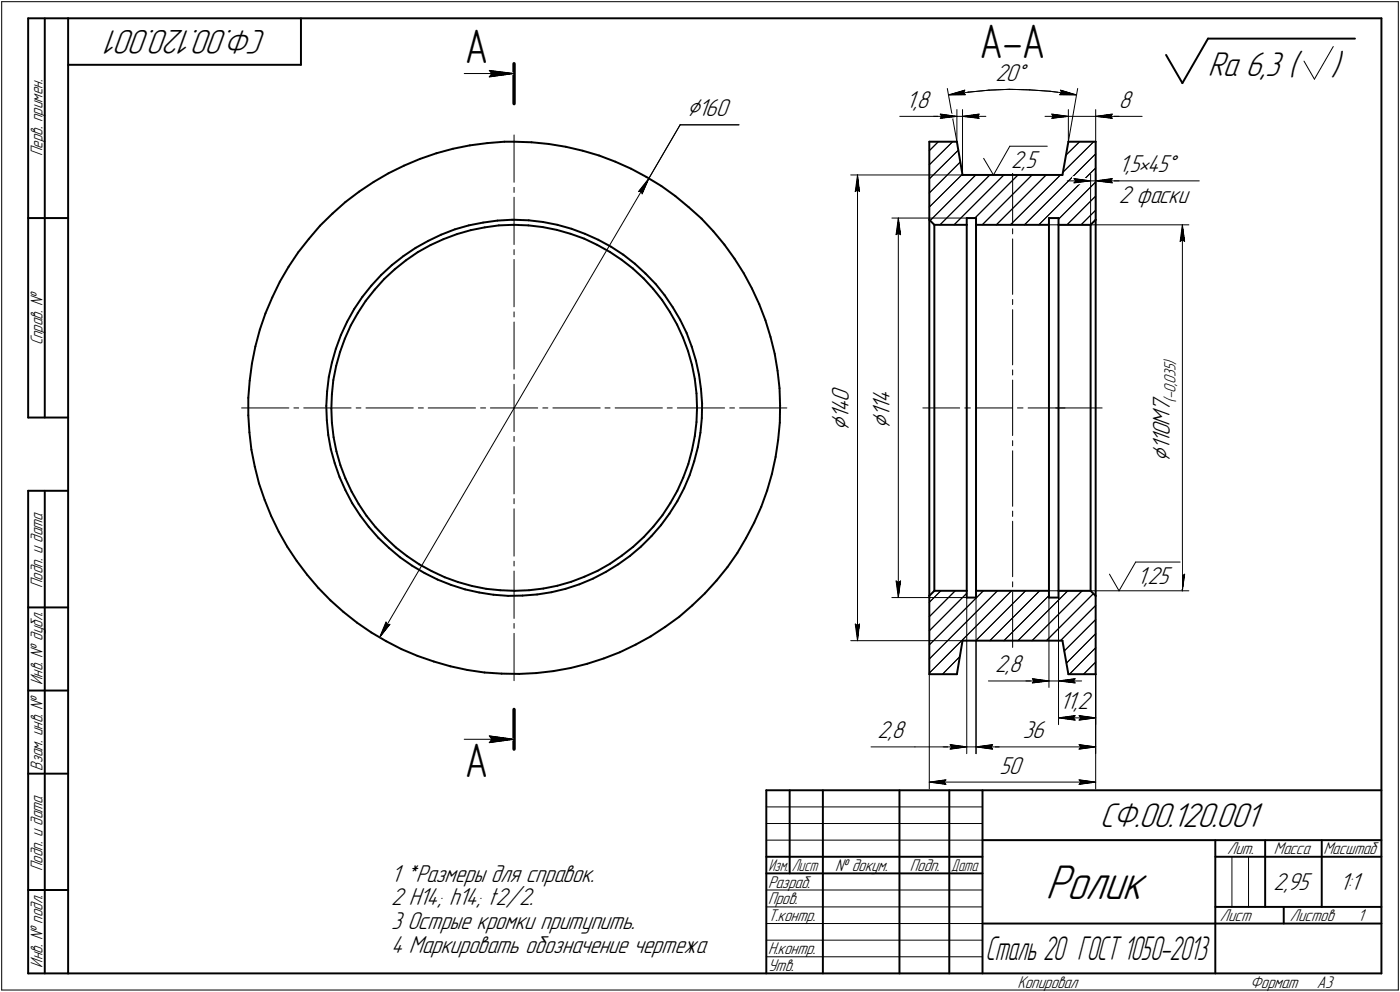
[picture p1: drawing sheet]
<svg xmlns="http://www.w3.org/2000/svg" width="421mm" height="298mm" viewBox="0 0 421 298" stroke-linecap="round" stroke-linejoin="round" font-family="sans-serif">
<defs><g id="words">
<text font-size="15.6" x="314.4" y="270.1">Ролик</text>
<g font-size="14.6">
<text x="294.6" y="17.5">А-А</text>
<text x="139.8" y="19.1">А</text>
<text x="139.8" y="233.4">А</text>
</g>
<g font-size="10.9">
<text x="80.2" y="9" transform="rotate(-180 80.2 9)">СФ.00.120.001</text>
<text x="363.3" y="22.8">Ra 6,3 (</text>
<text x="400.3" y="22.8">)</text>
<text x="330.8" y="248.5">СФ.00.120.001</text>
</g>
<text font-size="10.6" x="296.4" y="288.5">Сталь 20 ГОСТ 1050-2013</text>
<g font-size="8.5">
<text x="206.6" y="34.9">Ç160</text>
<text x="255.3" y="129.4" transform="rotate(-90 255.3 129.4)">Ç</text>
<text x="267.6" y="128.9" transform="rotate(-90 267.6 128.9)">Ç</text>
<text x="351.8" y="138.7" transform="rotate(-90 351.8 138.7)">Ç</text>
</g>
<g font-size="7.8">
<text x="299.4" y="24.3">20Å</text>
<text x="272.6" y="32.4">1,8</text>
<text x="336.5" y="32.4">8</text>
<text x="304.2" y="50.5">2,5</text>
<text x="336.5" y="51.8">1,5•45Å</text>
<text x="336.5" y="60.9">2 фаски</text>
<text x="255.3" y="126" transform="rotate(-90 255.3 126)">1</text>
<text x="255.3" y="123.9" transform="rotate(-90 255.3 123.9)">4</text>
<text x="255.3" y="120.7" transform="rotate(-90 255.3 120.7)">0</text>
<text x="267.6" y="125.5" transform="rotate(-90 267.6 125.5)">1</text>
<text x="267.6" y="123.3" transform="rotate(-90 267.6 123.3)">1</text>
<text x="267.6" y="121.2" transform="rotate(-90 267.6 121.2)">4</text>
<text x="351.8" y="123.9" transform="rotate(-90 351.8 123.9)">7</text>
<text x="351.8" y="131" transform="rotate(-90 351.8 131)">0</text>
<text x="351.8" y="127.9" transform="rotate(-90 351.8 127.9)">M</text>
<text x="351.8" y="135.3" transform="rotate(-90 351.8 135.3)">1</text>
<text x="351.8" y="133.2" transform="rotate(-90 351.8 133.2)">1</text>
<text x="342" y="175.5">1,25</text>
<text x="299.3" y="202.1">2,8</text>
<text x="318.8" y="213.2">11,2</text>
<text x="263.9" y="221.9">2,8</text>
<text x="307.6" y="221.9">36</text>
<text x="300.6" y="232.5">50</text>
<text x="117.6" y="265">1 *Размеры для справок.</text>
<text x="383" y="267.5">2,95</text>
<text x="402.9" y="267.5">1:1</text>
<text x="117.6" y="272.1">2 H14; h14; t2/2.</text>
<text x="117.6" y="279.2">3 Острые кромки притупить.</text>
<text x="117.6" y="286.4">4 Маркировать обозначение чертежа</text>
</g>
<g font-size="5.4">
<text x="12.8" y="46.9" transform="rotate(-90 12.8 46.9)">Перв. примен.</text>
<text x="12.8" y="103.8" transform="rotate(-90 12.8 103.8)">Справ. №</text>
<text x="12.8" y="176.7" transform="rotate(-90 12.8 176.7)">Подп. и дата</text>
<text x="12.8" y="205.8" transform="rotate(-90 12.8 205.8)">Инв. № дубл.</text>
<text x="12.8" y="231.6" transform="rotate(-90 12.8 231.6)">Взам. инв. №</text>
<text x="369.1" y="256.8">Лит.</text>
<text x="383.1" y="256.8">Масса</text>
<text x="398" y="256.8">Масштаб</text>
<text x="12.8" y="261.7" transform="rotate(-90 12.8 261.7)">Подп. и дата</text>
<text x="251.2" y="261.8">№ докум.</text>
<text x="273.6" y="261.8">Подп.</text>
<text x="231" y="266.8">Разраб.</text>
<text x="231" y="271.8">Пров.</text>
<text x="231" y="276.8">Т.контр.</text>
<text x="366.9" y="276.8">Лист</text>
<text x="387.9" y="276.8">Листов</text>
<text x="408.4" y="276.8">1</text>
<text x="231" y="286.8">Н.контр.</text>
<text x="12.8" y="290.8" transform="rotate(-90 12.8 290.8)">Инв. № подл.</text>
<text x="231" y="291.8">Утв.</text>
<text x="306" y="296.8">Копировал</text>
<text x="376" y="296.8">Формат</text>
<text x="396" y="296.8">A3</text>
</g>
<g font-size="5.3">
<text x="231.1" y="261.8">Изм.</text>
<text x="238.1" y="261.8">Лист</text>
<text x="286.1" y="261.8">Дата</text>
</g>
<g font-size="5.1">
<text x="353.6" y="113.3" transform="rotate(-90 353.6 113.3)">3</text>
<text x="353.6" y="111.4" transform="rotate(-90 353.6 111.4)">5</text>
<text x="353.6" y="109.6" transform="rotate(-90 353.6 109.6)">)</text>
<text x="353.6" y="118.2" transform="rotate(-90 353.6 118.2)">0</text>
<text x="353.6" y="116.1" transform="rotate(-90 353.6 116.1)">,</text>
<text x="353.6" y="115.4" transform="rotate(-90 353.6 115.4)">0</text>
<text x="353.6" y="121" transform="rotate(-90 353.6 121)">(</text>
<text x="353.6" y="120.1" transform="rotate(-90 353.6 120.1)">-</text>
</g>
</g></defs>
<g fill="none" stroke="#000" stroke-width=".59">
<path d="M8.5 5.5v120zM8.5 5.5h12zM13.5 5.5v120zM20.5 5.5v287zM20.5 5.5h395zM20.5 19.5h70zM90.5 5.5v14zM350.7 16.5l4.9 8.5zM363.3 11.6l-7.7 13.4zM363.3 11.6h44.2zM415.5 5.5v287zM108 57.6l4.4-2.9z"/>
<path d="M112.4 54.7l4.4-2.6zM116.8 52.1l4.7-2.3zM121.5 49.8l4.8-2zM126.3 47.8l4.9-1.7zM131.2 46.1l5-1.4zM136.2 44.7l5.1-1zM141.3 43.7l5.2-.7zM146.5 43l5.2-.4zM151.7 42.6h2.9zM154.6 42.6l5.3 .2zM159.9 42.8l5.1 .5zM165 43.3l5.2 .8z"/>
<path d="M170.2 44.1l5.1 1.2zM175.3 45.3l4.9 1.4zM180.2 46.7l4.9 1.9zM185.1 48.6l4.7 2.1zM189.8 50.7l4.6 2.5zM194.4 53.2l4.5 2.7zM198.9 55.9l4.2 3zM203.1 58.9l4 3.3zM279.5 42.6v23.4zM279.5 42.6h8.3zM287.8 42.6l1.7 10zM289.5 52.6h30z"/>
<path d="M321.3 42.6h8.2zM321.3 42.6l-1.8 10zM329.5 42.6v23.4zM8.5 65.5h12zM89.7 75.9l-2.9 4.3zM92.9 71.8l-3.2 4.1zM96.3 67.8l-3.4 4zM96.3 67.8l3.7-3.6zM100 64.2l3.9-3.5zM103.9 60.7l4.1-3.1zM117.9 79.7l3.4-2.7zM121.3 77l3.7-2.5z"/>
<path d="M122.1 78.2l3.5-2.4zM125 74.5l3.8-2.1zM125.6 75.8l3.9-2.1zM128.8 72.4l3.9-1.9zM129.5 73.7l3.8-1.8zM132.7 70.5l4.1-1.6zM133.3 71.9l4.1-1.5zM136.8 68.9l4.2-1.2zM137.4 70.4l4.2-1.2zM141 67.7l4.3-.8zM141.6 69.2l4.2-.9zM145.3 66.9l4.3-.6z"/>
<path d="M145.8 68.3l4.2-.6zM149.6 66.3l4.4-.3zM150 67.7l4.3-.1zM154 66h.6zM154.3 67.6h.3zM154.6 66l4.4 .2zM154.6 67.6l4.3 .1zM158.9 67.7l4.3 .5zM159 66.2l4.3 .5zM163.2 68.2l4.3 .9zM163.3 66.7l4.3 .9zM167.5 69.1l4.1 1.2z"/>
<path d="M167.6 67.6l4.3 1.1zM171.6 70.3l4.1 1.4zM171.9 68.7l4 1.6zM175.7 71.7l3.9 1.9zM175.9 70.3l4 1.8zM179.6 73.6l3.8 2.1zM179.9 72.1l3.9 2.1zM183.4 75.7l3.5 2.4zM183.8 74.2l3.7 2.3zM186.9 78.1l3.4 2.6zM187.5 76.5l3.4 2.7zM190.9 79.2l3.2 3z"/>
<path d="M207.1 62.2l3.9 3.5zM211 65.7l3.5 3.8zM214.5 69.5l3.3 4zM217.8 73.5l3.1 4.2zM220.9 77.7l2.8 4.4zM279.5 66l1.5 1.6zM279.5 66v113.1zM281 67.6h9.7zM281 67.6v109.9zM290.7 65.5h2.8zM290.7 65.5v2.1zM290.7 67.6v109.9z"/>
<path d="M293.5 65.5v2.1zM293.5 67.6h22zM293.5 67.6v109.9zM315.5 65.5h2.8zM315.5 65.5v2.1zM315.5 67.6v109.9zM318.3 67.6h9.7zM318.3 65.5v2.1zM318.3 67.6v109.9zM328 67.6l1.5-1.6zM328 67.6v109.9zM329.5 66v113.1z"/>
<path d="M78.1 99.1l-1.3 5zM79.8 94.1l-1.7 5zM81.9 89.4l-2.1 4.7zM84.2 84.7l-2.3 4.7zM86.8 80.2l-2.6 4.5zM104.4 96.7l-1.9 4zM105.5 97.8l-1.8 4zM106.5 92.9l-2.1 3.8zM107.6 94.1l-2.1 3.7zM109 89.2l-2.5 3.7zM110 90.4l-2.4 3.7zM111.7 85.9l-2.7 3.3z"/>
<path d="M112.7 87l-2.7 3.4zM114.6 82.6l-2.9 3.3zM114.6 82.6l3.3-2.9zM115.6 83.8l-2.9 3.2zM115.6 83.8l3.1-2.9zM118.7 80.9l3.4-2.7zM190.3 80.7l3.2 3zM193.5 83.7l2.9 3.1zM194.1 82.2l3.1 3.1zM196.4 86.8l2.7 3.4zM197.2 85.3l2.7 3.4zM199.1 90.2l2.4 3.6z"/>
<path d="M199.9 88.7l2.5 3.7zM201.5 93.8l2.1 3.7zM202.4 92.4l2.2 3.7zM203.6 97.5l1.8 3.9zM204.6 96.1l1.9 4zM223.7 82.1l2.4 4.6zM226.1 86.7l2.2 4.7zM228.3 91.4l1.9 4.9zM230.2 96.3l1.5 5zM74.7 119.5v5.3zM75.1 114.4l-.4 5.1zM75.8 109.2l-.7 5.2z"/>
<path d="M76.8 104.1l-1 5.1zM98.4 117.6l-.3 4.4zM98.9 113.3l-.5 4.3zM99.8 109l-.9 4.3zM99.8 118.4l-.1 4.4zM100.2 114.2l-.4 4.2zM101 104.8l-1.2 4.2zM101.1 110l-.9 4.2zM102.3 105.7l-1.2 4.3zM102.5 100.7l-1.5 4.1zM103.7 101.8l-1.4 3.9zM205.4 101.4l1.5 4.1z"/>
<path d="M206.5 100.1l1.5 4zM206.9 105.5l1.2 4.1zM208 104.1l1.3 4.3zM208.1 109.6l.9 4.3zM209 113.9l.5 4.3zM209.3 108.4l.9 4.2zM209.5 118.2l.1 4.3zM210.2 112.6l.6 4.3zM210.8 116.9l.4 4.4zM231.7 101.3l1.3 5zM233 106.3l.8 5.1zM233.8 111.4l.6 5.3z"/>
<path d="M234.4 116.7l.2 5.1zM8.5 125.5h12zM74.7 124.8l.3 5.2zM75 130l.6 5.1zM75.6 135.1l1 5.1zM98.1 122l.2 4.3zM98.3 126.3l.4 4.4zM98.7 130.7l.8 4.3zM99.5 135l1.2 4.2zM99.7 122.8l.1 4.3zM99.8 127.1l.5 4.3zM100.3 131.4l.9 4.2z"/>
<path d="M100.7 139.2l1.4 4.1zM101.2 135.6l1.2 4.2zM102.4 139.8l1.5 4zM207 139.4l-1.5 4.1zM208.1 135.3l-1.1 4.1zM208.8 138.6l-1.4 4.1zM209 131.1l-.9 4.2zM209.5 126.8l-.5 4.3zM209.6 122.5l-.1 4.3zM209.9 134.4l-1.1 4.2zM210.7 130l-.8 4.4zM211.1 125.6l-.4 4.4z"/>
<path d="M211.2 121.3l-.1 4.3zM233.3 137.3l-1.1 5.1zM234 132.2l-.7 5.1zM234.5 127l-.5 5.2zM234.6 121.8l-.1 5.2zM8.5 147.5v145zM8.5 147.5h12zM13.5 147.5v145zM76.6 140.2l1.3 5.1zM77.9 145.3l1.7 4.9zM79.6 150.2l1.9 4.8zM81.5 155l2.3 4.8z"/>
<path d="M83.8 159.8l2.6 4.5zM102.1 143.3l1.8 4zM103.9 147.3l2 3.9zM103.9 143.8l1.8 3.9zM105.7 147.7l2.2 3.8zM105.9 151.2l2.4 3.7zM107.9 151.5l2.3 3.5zM108.3 154.9l2.6 3.4zM110.2 155l2.7 3.4zM110.9 158.3l2.9 3.3zM112.9 158.4l3 3.1zM196.5 158.2l-2.9 3.2z"/>
<path d="M198.8 157.8l-2.9 3.3zM199.2 154.9l-2.7 3.3zM201.3 154.3l-2.5 3.5zM201.6 151.2l-2.4 3.7zM203.7 150.6l-2.4 3.7zM203.7 147.5l-2.1 3.7zM205.5 143.5l-1.8 4zM205.7 146.7l-2 3.9zM207.4 142.7l-1.7 4zM226.8 157.1l-2.4 4.6zM228.9 152.3l-2.1 4.8zM230.7 147.4l-1.8 4.9z"/>
<path d="M232.2 142.4l-1.5 5zM86.4 164.3l2.8 4.3zM89.2 168.6l3.2 4.1zM92.4 172.7l3.4 4zM95.8 176.7l3.6 3.7zM113.8 161.6l3.2 3.1zM115.9 161.5l3.1 3zM117 164.7l3.3 2.8zM119 164.5l3.4 2.6zM120.3 167.5l3.7 2.5zM122.4 167.1l3.7 2.5zM124 170l3.7 2.2z"/>
<path d="M126.1 169.6l3.7 2zM127.7 172.2l3.9 2zM129.8 171.6l4 1.9zM131.6 174.2l4 1.6zM133.8 173.5l4 1.4zM135.6 175.8l4.3 1.3zM137.8 174.9l4.2 1.2zM139.9 177.1l4.2 1zM142 176.1l4.2 .9zM144.1 178.1l4.3 .6zM146.2 177l4.3 .4zM148.4 178.7l4.4 .4z"/>
<path d="M150.5 177.4l4.3 .1zM152.8 179.1l4.3-.1zM154.8 177.5l4.3-.1zM157.1 179l4.4-.4zM159.1 177.4l4.3-.5zM161.5 178.6l4.4-.6zM163.4 176.9l4.2-.9zM165.9 178l4.2-1zM167.6 176l4.2-1.2zM170.1 177l4.1-1.4zM171.8 174.8l4-1.5zM174.2 175.6l4.1-1.7z"/>
<path d="M175.8 173.3l3.9-1.8zM178.3 173.9l3.9-2zM179.7 171.5l3.8-2.1zM182.2 171.9l3.7-2.3zM183.5 169.4l3.5-2.4zM185.9 169.6l3.6-2.6zM187 167l3.4-2.7zM189.5 167l3.3-2.7zM190.4 164.3l3.2-2.9zM195.9 161.1l-3.1 3.2zM215.5 174.5l-3.5 3.8zM218.8 170.4l-3.3 4.1z"/>
<path d="M221.7 166.2l-2.9 4.2zM224.4 161.7l-2.7 4.5zM279.5 179.1l1.5-1.6zM279.5 179.1v23.5zM281 177.5h9.7zM290.7 177.5v2.1zM290.7 179.6h2.8zM293.5 177.5h22zM293.5 177.5v2.1zM315.5 177.5v2.1zM315.5 179.6h2.8zM318.3 177.5v2.1z"/>
<path d="M318.3 177.5h9.7zM328 177.5l1.5 1.6zM329.5 179.1v23.5zM8.5 182.5h12zM99.4 180.4l3.9 3.5zM103.3 183.9l4.1 3.2zM107.4 187.1l4.3 3zM111.7 190.1l4.5 2.6zM116.2 192.7l4.5 2.4zM120.7 195.1l4.9 2zM125.6 197.1l4.9 1.7zM130.5 198.8l5 1.4z"/>
<path d="M176.6 199.5l5-1.6zM181.6 197.9l4.8-1.9zM186.4 196l4.8-2.3zM191.2 193.7l4.5-2.4zM195.7 191.3l4.4-2.9zM200.1 188.4l4.2-3.1zM204.3 185.3l3.9-3.4zM208.2 181.9l3.8-3.6zM289.5 192.5h30zM289.5 192.5l-1.7 10.1zM319.5 192.5l1.8 10.1zM8.5 207.5h12z"/>
<path d="M135.5 200.2l5 1.1zM140.5 201.3l5.2 .8zM145.7 202.1l5.2 .3zM150.9 202.4l5.2 .1zM156.1 202.5l5.2-.2zM161.3 202.3l5.2-.6zM166.5 201.7l5.1-1zM171.6 200.7l5-1.2zM279.5 202.6h8.3zM321.3 202.6h8.2zM8.5 232.5h12zM230.5 237.5h185z"/>
<path d="M230.5 237.5v55zM237.5 237.5v25zM247.5 237.5v55zM270.5 237.5v55zM285.5 237.5v55zM295.5 237.5v55zM230.5 257.5h65zM295.5 252.5h120zM365.5 252.5v40zM365.5 257.5h15zM380.5 252.5v20zM380.5 257.5h35z"/>
<path d="M397.5 252.5v20zM8.5 267.5h12zM230.5 262.5h65zM295.5 277.5h70zM365.5 277.5h50zM365.5 272.5h50zM386.1 272.5v5zM8.5 292.5h12zM20.5 292.5h395z"/>
</g>
<g fill="none" stroke="#000" stroke-width=".3">
<path d="M.5 .5v297zM.5 .5h420zM392.2 18.4l3.1 5.4zM401 14l-5.7 9.8zM420.5 .5v297zM139.6 22.1h15zM147.2 23.1l7.4-1zM147.2 21.2l.7 .9zM147.2 21.2l7.4 .9zM147.9 22.1l-.7 1zM204.6 37.5l-9.4 16.1zM204.6 37.5h17.6z"/>
<path d="M270.6 35h12.2zM280.8 35h7zM282.8 35h5zM282.8 34.3l5 .7zM282.8 34.3l.4 .7zM282.8 35.6l5-.6zM283.2 35l-.4 .6zM284.9 26.6l2.9 16zM285.2 28.5l6.1-.8zM285.2 28.5l5-1.4zM285.2 28.5l5.1-.1zM287.8 32.9v9.7z"/>
<path d="M287.8 35h1.7zM289.5 32.9v19.7zM289.5 35l5 .6zM289.5 35l5-.7zM289.5 35h7zM289.7 27.9l.6 .5zM290.2 27.1l-.5 .8zM291.3 27.7l6.1-.6zM294 35l.5 .6zM294.5 34.3l-.5 .7zM297.4 27.1l6.1-.3zM303.5 26.8l6.2 .2z"/>
<path d="M309.7 27l6.1 .4zM314.3 35h7zM315.8 27.4l6 .8zM316.3 34.3l5 .7zM316.3 34.3l.4 .7zM316.3 35.6l5-.6zM316.7 35l-.4 .6zM318.7 28.4l5.1 .1zM318.7 28.4l.6-.5zM318.9 27.1l.4 .8zM318.9 27.1l4.9 1.4zM321.3 32.9v9.7z"/>
<path d="M321.3 35h8.2zM321.8 28.2l2 .3zM324.1 26.6l-2.8 16zM329.5 35h5zM329.5 32.9v9.7zM329.5 35l5 .6zM329.5 35l5-.7zM329.5 35h7zM334 35l.5 .6zM334.5 35h9zM334.5 34.3l-.5 .7zM154.6 40.6v14.2z"/>
<path d="M154.6 56.3v1.5zM154.6 59.3v14.2zM192 57.6l.9-.1zM192.9 57.5l.2 .8zM195.2 53.6l-2.1 4.7zM195.2 53.6l-3.2 4zM195.2 53.6l-81.1 138zM255.9 52.6h33.6zM257.2 57.6l.7-.5zM257.9 52.6l.6 5zM257.9 57.1l.6 .5zM257.9 52.6l-.7 5z"/>
<path d="M257.9 52.6v139.9zM279.5 53.8l8.7-8.7zM279.5 49.5l7-6.9zM279.5 45.3l2.7-2.7zM288.8 48.7l-9.3 9.3zM295.8 47.6l3 5zM297.7 52.6l-15 15zM301.9 52.6l-15 15zM303.7 43.9l-4.9 8.7zM303.7 43.9h11.3zM304.5 50.5v16.7zM310.4 52.6l-15 15z"/>
<path d="M314.6 52.6l-15 15zM319.6 51.8l9.3-9.2zM320.5 46.7l4.2-4.1zM321 54.4h7zM323 53.7l5 .7zM323 53.7l.5 .7zM323 54.9l5-.5zM323.5 54.4l-.5 .5zM328 52.3v15.3zM328 54.4h1.5zM329.5 54.4h5zM329.5 52.3v13.7z"/>
<path d="M329.5 54.4l5 .5zM329.5 54.4l5-.7zM329.5 54.4h7zM334 54.4l.5 .5zM334.5 54.4h26.2zM334.5 53.7l-.5 .7zM154.6 75v1.5zM154.6 78v14.2zM268.2 65.5h22.5zM269.5 70.5l.7-.4zM270.2 65.5l.6 5zM270.2 70.1l.6 .4z"/>
<path d="M270.2 65.5l-.7 5zM270.2 65.5v114.1zM279.5 62.2l10-9.9zM279.7 66.3l13.8-13.7zM293.2 65.5l13-12.9zM303.9 67.6l15-15zM304.5 68.7v1.6zM304.5 71.8v16.7zM308.1 67.6l21.4-21.4zM312.4 67.6l17.1-17.1zM315.5 67.6h42zM318.3 65.9l11.2-11.2z"/>
<path d="M320.9 67.6l8.6-8.7zM325.1 67.6l4.4-4.4zM354.9 72.6l.7-.5zM355.6 67.6l.7 5zM355.6 72.1l.7 .5zM355.6 67.6l-.7 5zM355.6 67.6v109.9zM154.6 93.7v1.5zM154.6 96.8v14.1zM304.5 90v1.5zM304.5 93v16.6zM154.6 112.4v1.6z"/>
<path d="M154.6 115.5v7.1zM304.5 111.2v1.5zM304.5 114.2v16.7zM72.6 122.6h14.3zM88.4 122.6h1.4zM91.4 122.6h14.2zM107.1 122.6h1.4zM110.1 122.6h14.2zM125.8 122.6h1.5zM128.8 122.6h14.2zM144.5 122.6h1.5zM147.5 122.6h7.1z"/>
<path d="M154.6 122.6h7.1zM154.6 134.2v14.2zM154.6 131.1v1.6zM154.6 122.6v7.1zM163.2 122.6h1.6zM166.3 122.6h14.2zM181.9 122.6h1.6zM185 122.6h14.2zM200.7 122.6h1.5zM203.7 122.6h14.2zM219.5 122.6h1.4zM222.4 122.6h14.2z"/>
<path d="M277.5 122.6h11.1zM290.2 122.6h1.6zM293.4 122.6h11.1zM304.5 132.4v1.5zM304.5 135.5v16.6zM306 122.6h1.7zM309.2 122.6h11.1zM317.5 122.6h14zM154.6 152.9v14.2zM154.6 149.9v1.5zM304.5 153.6v1.6zM304.5 156.6v16.7z"/>
<path d="M154.6 171.6v14.2zM154.6 168.7v1.4zM268.2 179.6h22.5zM269.5 174.6l.7 5zM269.5 174.6l.7 .5zM270.2 175.1l.6-.5zM270.8 174.6l-.6 5zM290.7 179.6v46.9zM293.5 179.6v46.9zM304.5 174.8v1.6zM304.5 177.9v16.7zM315.5 179l-13.6 13.5z"/>
<path d="M315.5 177.5h42zM315.5 179.6v27zM318.3 179.6v38.2zM318.3 179.6v27zM328.8 178.4l-14.1 14.1zM333.7 172.6l2.8 4.9zM341.5 168.9l-5 8.6zM341.5 168.9h13.4zM354.9 172.6l.7 4.9zM354.9 172.6l.7 .5zM355.6 173.1l.7-.5zM356.3 172.6l-.7 4.9z"/>
<path d="M116.1 186.9l-2 4.7zM116.1 186.9l.3 .8zM116.4 187.7l.9-.1zM117.3 187.6l-3.2 4zM154.6 190.3v14.3zM154.6 187.4v1.4zM255.9 192.5h33.6zM257.2 187.5l.7 5zM257.2 187.5l.7 .5zM257.9 188l.6-.5zM258.5 187.5l-.6 5zM279.5 198l20.5-20.5z"/>
<path d="M279.5 193.8l16.2-16.3zM279.5 189.6l11.2-11.3zM279.5 185.3l7.8-7.8zM279.5 181l3.5-3.5zM288.6 197.4l-5.1 5.2zM293.5 192.5l14.9-15zM293.5 192.5v34zM297.7 192.5l15-15zM306.2 192.5l14.9-15zM310.4 192.5l15.1-15zM318.9 192.5l10.6-10.6zM320 195.7l9.5-9.5z"/>
<path d="M329.5 194.6l-7.9 8zM329.5 190.4l-8.8 8.9zM279.5 202.3l24.7-24.8zM279.5 202.6v34.5zM287.7 202.6h.1M297.3 204.6h13.2zM308.5 204.6h7zM310.5 204.6h5zM310.5 204l5 .6zM310.5 204l.5 .6zM310.5 205.2l5-.6zM311 204.6l-.5 .6z"/>
<path d="M315.5 204.6h2.8zM318.3 215.7l5-.6zM318.3 215.7l5 .7zM318.3 215.7h11.2zM318.3 204.6l5 .6zM318.3 204.6l5-.6zM318.3 204.6h7zM322.8 215.7l.5 .7zM322.8 204.6l.5 .6zM323.3 215.1l-.5 .6zM323.3 204l-.5 .6zM324.5 216.4l5-.7z"/>
<path d="M324.5 215.1l.5 .6zM324.5 215.1l5 .6zM325 215.7l-.5 .7zM325.9 202.6l3.6-3.6zM329.5 202.6v15.2zM329.5 202.6v23.9zM329.5 202.6v34.5zM139.6 222.2h15zM147.2 223.2l7.4-1zM147.2 221.1l.7 1.1zM147.2 221.1l7.4 1.1zM147.9 222.2l-.7 1z"/>
<path d="M262 224.5h13.2zM275.2 224.5h15.5zM279.5 235l5-.6zM279.5 235l5 .7zM279.5 235h50zM283.7 224.5h7zM284 235l.5 .7zM284.5 234.4l-.5 .6zM285.7 223.8l5 .7zM285.7 223.8l.5 .7zM285.7 225.1l5-.6zM286.2 224.5l-.5 .6z"/>
<path d="M290.7 224.5h2.8zM293.5 224.5l5 .6zM293.5 224.5l5-.7zM293.5 224.5h7zM293.5 224.5h36zM298 224.5l.5 .6zM298.5 223.8l-.5 .7zM324.5 225.1l5-.6zM324.5 223.8l.5 .7zM324.5 223.8l5 .7zM324.5 235.7l5-.7zM324.5 234.4l.5 .6z"/>
<path d="M324.5 234.4l5 .6zM325 224.5l-.5 .6zM325 235l-.5 .7zM230.5 247.5h65zM230.5 252.5h65zM230.5 242.5h65zM370.5 257.5v15zM375.5 257.5v15zM230.5 267.5h65zM230.5 272.5h65zM230.5 277.5h65zM.5 297.5h420z"/>
<path d="M230.5 282.5h65zM230.5 287.5h65z"/>
</g>
<path d="M154.6 19.1v12.1zM154.6 213.2v11.9z" fill="none" stroke="#000" stroke-width="1"/>
<g fill="#fff" stroke="#fff" stroke-width=".3">
<path d="M139.8 7.9h7.2zM139.8 8h7.2zM139.8 8h7.2zM139.8 8.1h7.2zM139.8 8.2h7.2zM139.8 8.3h7.2zM139.8 8.4h7.2zM139.8 8.5h7.2zM139.8 8.6h7.2zM139.8 8.6h7.2zM139.8 8.7h7.2zM139.8 8.8h7.2zM139.8 8.9h7.2zM139.8 9h7.2zM139.8 9.1h7.2zM139.8 9.1h7.2zM139.8 9.2h7.2zM139.8 9.3h7.2zM139.8 9.4h7.2zM139.8 9.5h7.2zM139.8 9.6h7.2zM139.8 9.7h7.2zM139.8 9.7h7.2zM139.8 9.8h7.2zM139.8 9.9h7.2zM139.8 10h7.2zM139.8 10.1h7.2zM139.8 10.2h7.2zM139.8 10.2h7.2zM139.8 10.3h7.2zM139.8 10.4h7.2zM139.8 10.5h7.2zM139.8 10.6h7.2zM139.8 10.7h7.2zM139.8 10.8h7.2zM139.8 10.8h7.2zM139.8 10.9h7.2zM139.8 11h7.2zM139.8 11.1h7.2zM139.8 11.2h7.2zM139.8 11.3h7.2zM139.8 11.3h7.2zM139.8 11.4h7.2zM139.8 11.5h7.2zM139.8 11.6h7.2zM139.8 11.7h7.2zM139.8 11.8h7.2zM139.8 11.9h7.2zM139.8 11.9h7.2zM139.8 12h7.2zM139.8 12.1h7.2zM139.8 12.2h7.2zM139.8 12.3h7.2zM139.8 12.4h7.2zM139.8 12.4h7.2zM139.8 12.5h7.2zM139.8 12.6h7.2zM139.8 12.7h7.2zM139.8 12.8h7.2zM139.8 12.9h7.2zM139.8 13h7.2zM139.8 13h7.2zM139.8 13.1h7.2zM139.8 13.2h7.2zM139.8 13.3h7.2zM139.8 13.4h7.2zM139.8 13.5h7.2zM139.8 13.5h7.2zM139.8 13.6h7.2zM139.8 13.7h7.2zM139.8 13.8h7.2zM139.8 13.9h7.2zM139.8 14h7.2zM139.8 14.1h7.2zM139.8 14.1h7.2zM139.8 14.2h7.2zM139.8 14.3h7.2zM139.8 14.4h7.2zM139.8 14.5h7.2zM139.8 14.6h7.2zM139.8 14.6h7.2zM139.8 14.7h7.2zM139.8 14.8h7.2zM139.8 14.9h7.2zM139.8 15h7.2zM139.8 15.1h7.2zM139.8 15.2h7.2zM139.8 15.2h7.2zM139.8 15.3h7.2zM139.8 15.4h7.2zM139.8 15.5h7.2zM139.8 15.6h7.2zM139.8 15.7h7.2zM139.8 15.7h7.2zM139.8 15.8h7.2zM139.8 15.9h7.2zM139.8 16h7.2zM139.8 16.1h7.2zM139.8 16.2h7.2zM139.8 16.3h7.2zM139.8 16.3h7.2zM139.8 16.4h7.2zM139.8 16.5h7.2zM139.8 16.6h7.2zM139.8 16.7h7.2zM139.8 16.8h7.2zM139.8 16.8h7.2zM139.8 16.9h7.2zM139.8 17h7.2zM139.8 17.1h7.2zM139.8 17.2h7.2zM139.8 17.3h7.2zM139.8 17.4h7.2zM139.8 17.4h7.2zM139.8 17.5h7.2zM139.8 17.6h7.2zM139.8 17.7h7.2zM139.8 17.8h7.2zM139.8 17.9h7.2zM139.8 17.9h7.2zM139.8 18h7.2zM139.8 18.1h7.2zM139.8 18.2h7.2zM139.8 18.3h7.2zM139.8 18.4h7.2zM139.8 18.5h7.2zM139.8 18.5h7.2zM139.8 18.6h7.2zM139.8 18.7h7.2zM139.8 18.8h7.2zM139.8 18.9h7.2zM139.8 19h7.2zM139.8 19h7.2zM139.8 19.1h7.2zM139.8 19.2h7.2zM139.8 19.3h7.2zM139.8 19.4h7.2zM139.8 19.5h7.2zM139.8 19.6h7.2zM139.8 19.6h7.2zM139.8 19.7h7.2zM139.8 19.8h7.2zM139.8 19.9h7.2zM139.8 20h7.2zM139.8 20.1h7.2zM139.8 20.2h7.2zM139.8 20.2h7.2zM139.8 20.3h7.2zM139.8 20.4h7.2zM139.8 20.5h7.2zM139.8 20.6h7.2zM139.8 20.7h7.2zM139.8 20.7h7.2zM139.8 20.8h7.2zM139.8 20.9h7.2zM139.8 21h7.2zM139.8 21.1h7.2zM139.8 21.2h7.2zM139.8 21.3h7.2zM139.8 21.3h7.2zM139.8 21.4h7.2zM139.8 21.5h7.2zM139.8 21.6h7.2zM139.8 21.7h7.2zM139.8 21.8h7.2zM139.8 21.8h7.2zM139.8 21.9h7.2zM139.8 22h7.2z"/>
<path d="M139.8 222.2h7.2zM139.8 222.2h7.2zM139.8 222.3h7.2zM139.8 222.4h7.2zM139.8 222.5h7.2zM139.8 222.6h7.2zM139.8 222.7h7.2zM139.8 222.8h7.2zM139.8 222.8h7.2zM139.8 222.9h7.2zM139.8 223h7.2zM139.8 223.1h7.2zM139.8 223.2h7.2zM139.8 223.3h7.2zM139.8 223.4h7.2zM139.8 223.4h7.2zM139.8 223.5h7.2zM139.8 223.6h7.2zM139.8 223.7h7.2zM139.8 223.8h7.2zM139.8 223.9h7.2zM139.8 223.9h7.2zM139.8 224h7.2zM139.8 224.1h7.2zM139.8 224.2h7.2zM139.8 224.3h7.2zM139.8 224.4h7.2zM139.8 224.5h7.2zM139.8 224.5h7.2zM139.8 224.6h7.2zM139.8 224.7h7.2zM139.8 224.8h7.2zM139.8 224.9h7.2zM139.8 225h7.2zM139.8 225h7.2zM139.8 225.1h7.2zM139.8 225.2h7.2zM139.8 225.3h7.2zM139.8 225.4h7.2zM139.8 225.5h7.2zM139.8 225.6h7.2zM139.8 225.6h7.2zM139.8 225.7h7.2zM139.8 225.8h7.2zM139.8 225.9h7.2zM139.8 226h7.2zM139.8 226.1h7.2zM139.8 226.1h7.2zM139.8 226.2h7.2zM139.8 226.3h7.2zM139.8 226.4h7.2zM139.8 226.5h7.2zM139.8 226.6h7.2zM139.8 226.7h7.2zM139.8 226.7h7.2zM139.8 226.8h7.2zM139.8 226.9h7.2zM139.8 227h7.2zM139.8 227.1h7.2zM139.8 227.2h7.2zM139.8 227.2h7.2zM139.8 227.3h7.2zM139.8 227.4h7.2zM139.8 227.5h7.2zM139.8 227.6h7.2zM139.8 227.7h7.2zM139.8 227.8h7.2zM139.8 227.8h7.2zM139.8 227.9h7.2zM139.8 228h7.2zM139.8 228.1h7.2zM139.8 228.2h7.2zM139.8 228.3h7.2zM139.8 228.3h7.2zM139.8 228.4h7.2zM139.8 228.5h7.2zM139.8 228.6h7.2zM139.8 228.7h7.2zM139.8 228.8h7.2zM139.8 228.9h7.2zM139.8 228.9h7.2zM139.8 229h7.2zM139.8 229.1h7.2zM139.8 229.2h7.2zM139.8 229.3h7.2zM139.8 229.4h7.2zM139.8 229.4h7.2zM139.8 229.5h7.2zM139.8 229.6h7.2zM139.8 229.7h7.2zM139.8 229.8h7.2zM139.8 229.9h7.2zM139.8 230h7.2zM139.8 230h7.2zM139.8 230.1h7.2zM139.8 230.2h7.2zM139.8 230.3h7.2zM139.8 230.4h7.2zM139.8 230.5h7.2zM139.8 230.5h7.2zM139.8 230.6h7.2zM139.8 230.7h7.2zM139.8 230.8h7.2zM139.8 230.9h7.2zM139.8 231h7.2zM139.8 231.1h7.2zM139.8 231.1h7.2zM139.8 231.2h7.2zM139.8 231.3h7.2zM139.8 231.4h7.2zM139.8 231.5h7.2zM139.8 231.6h7.2zM139.8 231.6h7.2zM139.8 231.7h7.2zM139.8 231.8h7.2zM139.8 231.9h7.2zM139.8 232h7.2zM139.8 232.1h7.2zM139.8 232.2h7.2zM139.8 232.2h7.2zM139.8 232.3h7.2zM139.8 232.4h7.2zM139.8 232.5h7.2zM139.8 232.6h7.2zM139.8 232.7h7.2zM139.8 232.7h7.2zM139.8 232.8h7.2zM139.8 232.9h7.2zM139.8 233h7.2zM139.8 233.1h7.2zM139.8 233.2h7.2zM139.8 233.3h7.2zM139.8 233.3h7.2zM139.8 233.4h7.2zM139.8 233.5h7.2zM139.8 233.6h7.2zM139.8 233.7h7.2zM139.8 233.8h7.2zM139.8 233.8h7.2zM139.8 233.9h7.2zM139.8 234h7.2zM139.8 234.1h7.2zM139.8 234.2h7.2zM139.8 234.3h7.2zM139.8 234.4h7.2zM139.8 234.4h7.2zM139.8 234.5h7.2zM139.8 234.6h7.2zM139.8 234.7h7.2zM139.8 234.8h7.2zM139.8 234.9h7.2zM139.8 234.9h7.2zM139.8 235h7.2zM139.8 235.1h7.2zM139.8 235.2h7.2zM139.8 235.3h7.2zM139.8 235.4h7.2zM139.8 235.5h7.2zM139.8 235.5h7.2zM139.8 235.6h7.2zM139.8 235.7h7.2zM139.8 235.8h7.2zM139.8 235.9h7.2zM139.8 236h7.2zM139.8 236.1h7.2zM139.8 236.1h7.2zM139.8 236.2h7.2zM139.8 236.3h7.2zM139.8 236.4h7.2z"/>
<path d="M146.6 20.7h.7zM146.6 20.7h1.3zM146.6 20.8h1.9zM146.6 20.9h2.6zM146.6 21h3.2zM146.6 21.1h3.8zM146.6 21.2h4.4zM146.6 21.3h5zM146.6 21.3h5.6zM146.6 21.4h6.2zM146.6 21.5h6.5zM146.6 21.6h6.7zM146.6 21.7h6.9zM146.6 21.8h7.2zM146.6 21.8h7.4zM146.6 21.9h7.6zM146.6 22h7.8zM146.6 22.1h8zM146.6 22.2h7.8zM146.6 22.3h7.7zM146.6 22.4h7.4zM146.6 22.4h7.2zM146.6 22.5h7.1zM146.6 22.6h6.8zM146.6 22.7h6.6zM146.6 22.8h6.5zM146.6 22.9h6.2zM146.6 22.9h5.6zM146.6 23h5zM146.6 23.1h4.4zM146.6 23.2h3.8zM146.6 23.3h3.2zM146.6 23.4h2.6zM146.6 23.5h1.9zM146.6 23.5h1.3zM146.6 23.6h.7z"/>
<path d="M146.6 220.7h.8zM146.6 220.8h1.5zM146.6 220.9h2.2zM146.6 221h2.8zM146.6 221.1h3.5zM146.6 221.1h4.2zM146.6 221.2h4.9zM146.6 221.3h5.5zM146.6 221.4h6.2zM146.6 221.5h6.5zM146.6 221.6h6.6zM146.6 221.7h6.8zM146.6 221.7h7.1zM146.6 221.8h7.2zM146.6 221.9h7.4zM146.6 222h7.7zM146.6 222.1h7.8zM146.6 222.2h8zM146.6 222.2h7.8zM146.6 222.3h7.7zM146.6 222.4h7.4zM146.6 222.5h7.2zM146.6 222.6h7.1zM146.6 222.7h6.8zM146.6 222.8h6.6zM146.6 222.8h6.5zM146.6 222.9h6.2zM146.6 223h5.5zM146.6 223.1h4.9zM146.6 223.2h4.2zM146.6 223.3h3.5zM146.6 223.4h2.8zM146.6 223.4h2.2zM146.6 223.5h1.5zM146.6 223.6h.8z"/>
<path d="M115.9 186.3h.2zM115.9 186.4h.3zM115.8 186.4h.5zM115.8 186.5h.6zM115.7 186.6h.9zM115.7 186.7h1zM115.7 186.8h1.1zM115.7 186.9h1.2zM115.7 186.9h1.4zM115.6 187h1.7zM115.6 187.1h1.8zM115.5 187.2h2.1zM115.5 187.3h2.3zM115.4 187.4h2.5zM115.4 187.5h2.6zM115.3 187.5h2.7zM115.3 187.6h2.6zM115.3 187.7h2.6zM115.2 187.8h2.6zM115.2 187.9h2.5zM115.1 188h2.6zM115.1 188h2.5zM115.1 188.1h2.4zM115.1 188.2h2.3zM115.1 188.3h2.2zM115 188.4h2.3zM115 188.5h2.3zM114.9 188.6h2.3zM114.9 188.6h2.2zM114.8 188.7h2.2zM114.8 188.8h2.2zM114.7 188.9h2.2zM114.7 189h2.1zM114.7 189.1h2.1zM114.6 189.1h2.1zM114.6 189.2h2.1zM114.6 189.3h2zM114.6 189.4h1.9zM114.5 189.5h1.9zM114.5 189.6h1.8zM114.4 189.7h1.9zM114.4 189.7h1.8zM114.4 189.8h1.8zM114.4 189.9h1.7zM114.4 190h1.6zM114.4 190.1h1.6zM114.4 190.2h1.5zM114.4 190.2h1.4zM114.3 190.3h1.4zM114.3 190.4h1.4zM114.3 190.5h1.3zM114.3 190.6h1.2zM114.3 190.7h1.1zM114.3 190.8h.9zM114.3 190.8h.8zM114.3 190.9h.8zM114.2 191h.7zM114.2 191.1h.6zM114.2 191.2h.5zM114.2 191.3h.4zM114.2 191.3h.3zM114.2 191.4h.2z"/>
<path d="M195 53.8h.2zM194.8 53.8h.4zM194.7 53.9h.5zM194.6 54h.6zM194.5 54.1h.7zM194.3 54.2h.9zM194.2 54.3h.9zM194.1 54.4h1zM194 54.4h1.1zM193.8 54.5h1.3zM193.7 54.6h1.4zM193.5 54.7h1.6zM193.5 54.8h1.6zM193.5 54.9h1.5zM193.4 54.9h1.6zM193.3 55h1.7zM193.3 55.1h1.7zM193.2 55.2h1.8zM193.1 55.3h1.9zM193 55.4h2zM193 55.5h1.9zM193 55.5h1.9zM192.9 55.6h2zM192.8 55.7h2zM192.7 55.8h2.1zM192.7 55.9h2zM192.6 56h2.1zM192.5 56h2.1zM192.4 56.1h2.2zM192.4 56.2h2.2zM192.4 56.3h2.2zM192.3 56.4h2.3zM192.2 56.5h2.3zM192.2 56.6h2.3zM192.1 56.6h2.3zM192 56.7h2.4zM191.9 56.8h2.4zM191.9 56.9h2.4zM191.9 57h2.4zM191.8 57.1h2.4zM191.7 57.1h2.5zM191.6 57.2h2.5zM191.6 57.3h2.5zM191.5 57.4h2.6zM191.4 57.5h2.7zM191.3 57.6h2.8zM191.3 57.7h2.7zM191.4 57.7h2.6zM191.6 57.8h2.3zM191.7 57.9h2.2zM191.9 58h1.9zM192 58.1h1.8zM192.1 58.2h1.6zM192.3 58.3h1.4zM192.4 58.3h1.3zM192.5 58.4h1.1zM192.7 58.5h.9zM192.9 58.6h.6zM193 58.7h.5zM193.1 58.8h.4zM193.3 58.8h.2z"/>
<path d="M206.6 29.2h13.7zM206.6 29.3h13.7zM206.6 29.4h13.7zM206.6 29.5h13.7zM206.6 29.5h13.7zM206.6 29.6h13.7zM206.6 29.7h13.7zM206.6 29.8h13.7zM206.6 29.9h13.7zM206.6 30h13.7zM206.6 30.1h13.7zM206.6 30.1h13.7zM206.6 30.2h13.7zM206.6 30.3h13.7zM206.6 30.4h13.7zM206.6 30.5h13.7zM206.6 30.6h13.7zM206.6 30.6h13.7zM206.6 30.7h13.7zM206.6 30.8h13.7zM206.6 30.9h13.7zM206.6 31h13.7zM206.6 31.1h13.7zM206.6 31.2h13.7zM206.6 31.2h13.7zM206.6 31.3h13.7zM206.6 31.4h13.7zM206.6 31.5h13.7zM206.6 31.6h13.7zM206.6 31.7h13.7zM206.6 31.7h13.7zM206.6 31.8h13.7zM206.6 31.9h13.7zM206.6 32h13.7zM206.6 32.1h13.7zM206.6 32.2h13.7zM206.6 32.3h13.7zM206.6 32.3h13.7zM206.6 32.4h13.7zM206.6 32.5h13.7zM206.6 32.6h13.7zM206.6 32.7h13.7zM206.6 32.8h13.7zM206.6 32.9h13.7zM206.6 32.9h13.7zM206.6 33h13.7zM206.6 33.1h13.7zM206.6 33.2h13.7zM206.6 33.3h13.7zM206.6 33.4h13.7zM206.6 33.4h13.7zM206.6 33.5h13.7zM206.6 33.6h13.7zM206.6 33.7h13.7zM206.6 33.8h13.7zM206.6 33.9h13.7zM206.6 34h13.7zM206.6 34h13.7zM206.6 34.1h13.7zM206.6 34.2h13.7zM206.6 34.3h13.7zM206.6 34.4h13.7zM206.6 34.5h13.7zM206.6 34.5h13.7zM206.6 34.6h13.7zM206.6 34.7h13.7zM206.6 34.8h13.7zM206.6 34.9h13.7zM206.6 35h13.7zM206.6 35.1h13.7zM206.6 35.1h13.7zM206.6 35.2h13.7zM206.6 35.3h13.7zM206.6 35.4h13.7zM206.6 35.5h13.7zM206.6 35.6h13.7zM206.6 35.6h13.7zM206.6 35.7h13.7zM206.6 35.8h13.7zM206.6 35.9h13.7zM206.6 36h13.7zM206.6 36.1h13.7zM206.6 36.2h13.7zM206.6 36.2h13.7zM206.6 36.3h13.7zM206.6 36.4h13.7z"/>
<path d="M294.6 6.3h19.9zM294.6 6.3h19.9zM294.6 6.4h19.9zM294.6 6.5h19.9zM294.6 6.6h19.9zM294.6 6.7h19.9zM294.6 6.8h19.9zM294.6 6.9h19.9zM294.6 6.9h19.9zM294.6 7h19.9zM294.6 7.1h19.9zM294.6 7.2h19.9zM294.6 7.3h19.9zM294.6 7.4h19.9zM294.6 7.5h19.9zM294.6 7.5h19.9zM294.6 7.6h19.9zM294.6 7.7h19.9zM294.6 7.8h19.9zM294.6 7.9h19.9zM294.6 8h19.9zM294.6 8h19.9zM294.6 8.1h19.9zM294.6 8.2h19.9zM294.6 8.3h19.9zM294.6 8.4h19.9zM294.6 8.5h19.9zM294.6 8.6h19.9zM294.6 8.6h19.9zM294.6 8.7h19.9zM294.6 8.8h19.9zM294.6 8.9h19.9zM294.6 9h19.9zM294.6 9.1h19.9zM294.6 9.1h19.9zM294.6 9.2h19.9zM294.6 9.3h19.9zM294.6 9.4h19.9zM294.6 9.5h19.9zM294.6 9.6h19.9zM294.6 9.7h19.9zM294.6 9.7h19.9zM294.6 9.8h19.9zM294.6 9.9h19.9zM294.6 10h19.9zM294.6 10.1h19.9zM294.6 10.2h19.9zM294.6 10.2h19.9zM294.6 10.3h19.9zM294.6 10.4h19.9zM294.6 10.5h19.9zM294.6 10.6h19.9zM294.6 10.7h19.9zM294.6 10.8h19.9zM294.6 10.8h19.9zM294.6 10.9h19.9zM294.6 11h19.9zM294.6 11.1h19.9zM294.6 11.2h19.9zM294.6 11.3h19.9zM294.6 11.3h19.9zM294.6 11.4h19.9zM294.6 11.5h19.9zM294.6 11.6h19.9zM294.6 11.7h19.9zM294.6 11.8h19.9zM294.6 11.9h19.9zM294.6 11.9h19.9zM294.6 12h19.9zM294.6 12.1h19.9zM294.6 12.2h19.9zM294.6 12.3h19.9zM294.6 12.4h19.9zM294.6 12.4h19.9zM294.6 12.5h19.9zM294.6 12.6h19.9zM294.6 12.7h19.9zM294.6 12.8h19.9zM294.6 12.9h19.9zM294.6 13h19.9zM294.6 13h19.9zM294.6 13.1h19.9zM294.6 13.2h19.9zM294.6 13.3h19.9zM294.6 13.4h19.9zM294.6 13.5h19.9zM294.6 13.5h19.9zM294.6 13.6h19.9zM294.6 13.7h19.9zM294.6 13.8h19.9zM294.6 13.9h19.9zM294.6 14h19.9zM294.6 14.1h19.9zM294.6 14.1h19.9zM294.6 14.2h19.9zM294.6 14.3h19.9zM294.6 14.4h19.9zM294.6 14.5h19.9zM294.6 14.6h19.9zM294.6 14.6h19.9zM294.6 14.7h19.9zM294.6 14.8h19.9zM294.6 14.9h19.9zM294.6 15h19.9zM294.6 15.1h19.9zM294.6 15.2h19.9zM294.6 15.2h19.9zM294.6 15.3h19.9zM294.6 15.4h19.9zM294.6 15.5h19.9zM294.6 15.6h19.9zM294.6 15.7h19.9zM294.6 15.7h19.9zM294.6 15.8h19.9zM294.6 15.9h19.9zM294.6 16h19.9zM294.6 16.1h19.9zM294.6 16.2h19.9zM294.6 16.3h19.9zM294.6 16.3h19.9zM294.6 16.4h19.9zM294.6 16.5h19.9zM294.6 16.6h19.9zM294.6 16.7h19.9zM294.6 16.8h19.9zM294.6 16.8h19.9zM294.6 16.9h19.9zM294.6 17h19.9zM294.6 17.1h19.9zM294.6 17.2h19.9zM294.6 17.3h19.9zM294.6 17.4h19.9zM294.6 17.4h19.9zM294.6 17.5h19.9zM294.6 17.6h19.9zM294.6 17.7h19.9zM294.6 17.8h19.9zM294.6 17.9h19.9zM294.6 17.9h19.9zM294.6 18h19.9zM294.6 18.1h19.9zM294.6 18.2h19.9zM294.6 18.3h19.9zM294.6 18.4h19.9zM294.6 18.5h19.9zM294.6 18.5h19.9zM294.6 18.6h19.9zM294.6 18.7h19.9zM294.6 18.8h19.9zM294.6 18.9h19.9zM294.6 19h19.9zM294.6 19h19.9zM294.6 19.1h19.9zM294.6 19.2h19.9zM294.6 19.3h19.9zM294.6 19.4h19.9zM294.6 19.5h19.9zM294.6 19.6h19.9zM294.6 19.6h19.9zM294.6 19.7h19.9zM294.6 19.8h19.9zM294.6 19.9h19.9zM294.6 20h19.9zM294.6 20.1h19.9zM294.6 20.2h19.9zM294.6 20.2h19.9zM294.6 20.3h19.9zM294.6 20.4h19.9zM294.6 20.5h19.9z"/>
<path d="M299.4 18.6h10.2zM299.4 18.7h10.2zM299.4 18.8h10.2zM299.4 18.9h10.2zM299.4 19h10.2zM299.4 19h10.2zM299.4 19.1h10.2zM299.4 19.2h10.2zM299.4 19.3h10.2zM299.4 19.4h10.2zM299.4 19.5h10.2zM299.4 19.6h10.2zM299.4 19.6h10.2zM299.4 19.7h10.2zM299.4 19.8h10.2zM299.4 19.9h10.2zM299.4 20h10.2zM299.4 20.1h10.2zM299.4 20.2h10.2zM299.4 20.2h10.2zM299.4 20.3h10.2zM299.4 20.4h10.2zM299.4 20.5h10.2zM299.4 20.6h10.2zM299.4 20.7h10.2zM299.4 20.7h10.2zM299.4 20.8h10.2zM299.4 20.9h10.2zM299.4 21h10.2zM299.4 21.1h10.2zM299.4 21.2h10.2zM299.4 21.3h10.2zM299.4 21.3h10.2zM299.4 21.4h10.2zM299.4 21.5h10.2zM299.4 21.6h10.2zM299.4 21.7h10.2zM299.4 21.8h10.2zM299.4 21.8h10.2zM299.4 21.9h10.2zM299.4 22h10.2zM299.4 22.1h10.2zM299.4 22.2h10.2zM299.4 22.3h10.2zM299.4 22.4h10.2zM299.4 22.4h10.2zM299.4 22.5h10.2zM299.4 22.6h10.2zM299.4 22.7h10.2zM299.4 22.8h10.2zM299.4 22.9h10.2zM299.4 22.9h10.2zM299.4 23h10.2zM299.4 23.1h10.2zM299.4 23.2h10.2zM299.4 23.3h10.2zM299.4 23.4h10.2zM299.4 23.5h10.2zM299.4 23.5h10.2zM299.4 23.6h10.2zM299.4 23.7h10.2zM299.4 23.8h10.2zM299.4 23.9h10.2zM299.4 24h10.2zM299.4 24h10.2zM299.4 24.1h10.2zM299.4 24.2h10.2zM299.4 24.3h10.2zM299.4 24.4h10.2zM299.4 24.5h10.2zM299.4 24.6h10.2zM299.4 24.6h10.2zM299.4 24.7h10.2zM299.4 24.8h10.2zM299.4 24.9h10.2zM299.4 25h10.2zM299.4 25.1h10.2zM299.4 25.1h10.2zM299.4 25.2h10.2zM299.4 25.3h10.2zM299.4 25.4h10.2zM299.4 25.5h10.2zM299.4 25.6h10.2zM299.4 25.7h10.2zM299.4 25.7h10.2z"/>
<path d="M290.2 26.6h.4zM289.9 26.7h.7zM289.6 26.8h1zM289.3 26.8h1.3zM289.1 26.9h1.6zM288.7 27h2zM288.5 27.1h2.2zM288.1 27.2h2.6zM287.9 27.3h2.8zM287.5 27.3h3.2zM287.3 27.4h3.4zM286.9 27.5h3.8zM286.9 27.6h3.8zM286.7 27.7h4zM286.5 27.8h4.3zM286.4 27.9h4.4zM286.3 27.9h4.5zM286.1 28h4.7zM286 28.1h4.8zM285.8 28.2h5zM285.7 28.3h5.1zM285.6 28.4h5.3zM285.4 28.4h5.5zM285.2 28.5h5.7zM285.6 28.6h5.3zM285.9 28.7h5zM286.3 28.8h4.6zM286.6 28.9h4.3zM286.9 29h4z"/>
<path d="M318.5 26.6h.4zM318.5 26.7h.6zM318.5 26.8h.9zM318.5 26.8h1.2zM318.5 26.9h1.5zM318.5 27h1.8zM318.4 27.1h2.2zM318.4 27.2h2.5zM318.4 27.3h2.8zM318.4 27.3h3.1zM318.4 27.4h3.4zM318.4 27.5h3.7zM318.4 27.6h3.8zM318.3 27.7h4.1zM318.3 27.8h4.2zM318.3 27.9h4.4zM318.3 27.9h4.5zM318.3 28h4.6zM318.3 28.1h4.8zM318.3 28.2h5zM318.3 28.3h5zM318.3 28.4h5.2zM318.3 28.4h5.4zM318.2 28.5h5.6zM318.2 28.6h5.3zM318.2 28.7h5zM318.2 28.8h4.6zM318.2 28.9h4.4zM318.1 29h4.1z"/>
<path d="M272.5 26.8h8.3zM272.5 26.9h8.3zM272.5 27h8.3zM272.5 27.1h8.3zM272.5 27.2h8.3zM272.5 27.3h8.3zM272.5 27.3h8.3zM272.5 27.4h8.3zM272.5 27.5h8.3zM272.5 27.6h8.3zM272.5 27.7h8.3zM272.5 27.8h8.3zM272.5 27.9h8.3zM272.5 27.9h8.3zM272.5 28h8.3zM272.5 28.1h8.3zM272.5 28.2h8.3zM272.5 28.3h8.3zM272.5 28.4h8.3zM272.5 28.4h8.3zM272.5 28.5h8.3zM272.5 28.6h8.3zM272.5 28.7h8.3zM272.5 28.8h8.3zM272.5 28.9h8.3zM272.5 29h8.3zM272.5 29h8.3zM272.5 29.1h8.3zM272.5 29.2h8.3zM272.5 29.3h8.3zM272.5 29.4h8.3zM272.5 29.5h8.3zM272.5 29.5h8.3zM272.5 29.6h8.3zM272.5 29.7h8.3zM272.5 29.8h8.3zM272.5 29.9h8.3zM272.5 30h8.3zM272.5 30.1h8.3zM272.5 30.1h8.3zM272.5 30.2h8.3zM272.5 30.3h8.3zM272.5 30.4h8.3zM272.5 30.5h8.3zM272.5 30.6h8.3zM272.5 30.6h8.3zM272.5 30.7h8.3zM272.5 30.8h8.3zM272.5 30.9h8.3zM272.5 31h8.3zM272.5 31.1h8.3zM272.5 31.2h8.3zM272.5 31.2h8.3zM272.5 31.3h8.3zM272.5 31.4h8.3zM272.5 31.5h8.3zM272.5 31.6h8.3zM272.5 31.7h8.3zM272.5 31.7h8.3zM272.5 31.8h8.3zM272.5 31.9h8.3zM272.5 32h8.3zM272.5 32.1h8.3zM272.5 32.2h8.3zM272.5 32.3h8.3zM272.5 32.3h8.3zM272.5 32.4h8.3zM272.5 32.5h8.3zM272.5 32.6h8.3zM272.5 32.7h8.3zM272.5 32.8h8.3zM272.5 32.9h8.3zM272.5 32.9h8.3zM272.5 33h8.3zM272.5 33.1h8.3zM272.5 33.2h8.3zM272.5 33.3h8.3zM272.5 33.4h8.3zM272.5 33.4h8.3zM272.5 33.5h8.3zM272.5 33.6h8.3zM272.5 33.7h8.3zM272.5 33.8h8.3zM272.5 33.9h8.3z"/>
<path d="M282.3 33.8h.7zM282.3 33.9h1.2zM282.3 34h1.8zM282.3 34h2.5zM282.3 34.1h3.1zM282.3 34.2h3.7zM282.3 34.3h4zM282.3 34.4h4.1zM282.3 34.5h4.3zM282.3 34.5h4.6zM282.3 34.6h4.7zM282.3 34.7h4.9zM282.3 34.8h5.1zM282.3 34.9h5.3zM282.3 35h5.5zM282.3 35.1h5.3zM282.3 35.1h5.1zM282.3 35.2h4.9zM282.3 35.3h4.6zM282.3 35.4h4.4zM282.3 35.5h4.2zM282.3 35.6h4zM282.3 35.6h3.7zM282.3 35.7h3.1zM282.3 35.8h2.5zM282.3 35.9h1.8zM282.3 36h1.2zM282.3 36.1h.7z"/>
<path d="M294.4 33.8h.6zM293.8 33.9h1.2zM293.1 34h1.9zM292.5 34h2.5zM291.9 34.1h3.1zM291.3 34.2h3.7zM291.1 34.3h3.9zM290.9 34.4h4.1zM290.7 34.5h4.3zM290.5 34.5h4.5zM290.3 34.6h4.7zM290.1 34.7h4.9zM289.9 34.8h5.1zM289.7 34.9h5.3zM289.5 35h5.5zM289.7 35.1h5.3zM290 35.1h5zM290.2 35.2h4.8zM290.4 35.3h4.6zM290.7 35.4h4.3zM290.8 35.5h4.2zM291.1 35.6h3.9zM291.3 35.6h3.7zM291.9 35.7h3.1zM292.5 35.8h2.5zM293.1 35.9h1.9zM293.8 36h1.2zM294.4 36.1h.6z"/>
<path d="M336.5 26.8h5zM336.5 26.9h5zM336.5 27h5zM336.5 27.1h5zM336.5 27.2h5zM336.5 27.3h5zM336.5 27.3h5zM336.5 27.4h5zM336.5 27.5h5zM336.5 27.6h5zM336.5 27.7h5zM336.5 27.8h5zM336.5 27.9h5zM336.5 27.9h5zM336.5 28h5zM336.5 28.1h5zM336.5 28.2h5zM336.5 28.3h5zM336.5 28.4h5zM336.5 28.4h5zM336.5 28.5h5zM336.5 28.6h5zM336.5 28.7h5zM336.5 28.8h5zM336.5 28.9h5zM336.5 29h5zM336.5 29h5zM336.5 29.1h5zM336.5 29.2h5zM336.5 29.3h5zM336.5 29.4h5zM336.5 29.5h5zM336.5 29.5h5zM336.5 29.6h5zM336.5 29.7h5zM336.5 29.8h5zM336.5 29.9h5zM336.5 30h5zM336.5 30.1h5zM336.5 30.1h5zM336.5 30.2h5zM336.5 30.3h5zM336.5 30.4h5zM336.5 30.5h5zM336.5 30.6h5zM336.5 30.6h5zM336.5 30.7h5zM336.5 30.8h5zM336.5 30.9h5zM336.5 31h5zM336.5 31.1h5zM336.5 31.2h5zM336.5 31.2h5zM336.5 31.3h5zM336.5 31.4h5zM336.5 31.5h5zM336.5 31.6h5zM336.5 31.7h5zM336.5 31.7h5zM336.5 31.8h5zM336.5 31.9h5zM336.5 32h5zM336.5 32.1h5zM336.5 32.2h5zM336.5 32.3h5zM336.5 32.3h5zM336.5 32.4h5zM336.5 32.5h5zM336.5 32.6h5zM336.5 32.7h5zM336.5 32.8h5zM336.5 32.9h5zM336.5 32.9h5zM336.5 33h5zM336.5 33.1h5zM336.5 33.2h5zM336.5 33.3h5zM336.5 33.4h5zM336.5 33.4h5zM336.5 33.5h5zM336.5 33.6h5zM336.5 33.7h5zM336.5 33.8h5zM336.5 33.9h5z"/>
<path d="M315.8 33.8h.7zM315.8 33.9h1.3zM315.8 34h1.9zM315.8 34h2.5zM315.8 34.1h3.1zM315.8 34.2h3.6zM315.8 34.3h3.9zM315.8 34.4h4.1zM315.8 34.5h4.3zM315.8 34.5h4.5zM315.8 34.6h4.7zM315.8 34.7h4.9zM315.8 34.8h5.2zM315.8 34.9h5.3zM315.8 35h5.5zM315.8 35.1h5.3zM315.8 35.1h5.1zM315.8 35.2h4.8zM315.8 35.3h4.6zM315.8 35.4h4.4zM315.8 35.5h4.2zM315.8 35.6h3.9zM315.8 35.6h3.6zM315.8 35.7h3.1zM315.8 35.8h2.5zM315.8 35.9h1.9zM315.8 36h1.3zM315.8 36.1h.7z"/>
<path d="M334.4 33.8h.6zM333.8 33.9h1.2zM333.2 34h1.8zM332.6 34h2.4zM332 34.1h3zM331.3 34.2h3.7zM331.1 34.3h3.9zM331 34.4h4zM330.7 34.5h4.3zM330.5 34.5h4.5zM330.4 34.6h4.6zM330.1 34.7h4.9zM329.9 34.8h5.1zM329.8 34.9h5.2zM329.5 35h5.5zM329.8 35.1h5.2zM330 35.1h5zM330.2 35.2h4.8zM330.5 35.3h4.5zM330.7 35.4h4.3zM330.9 35.5h4.1zM331.1 35.6h3.9zM331.3 35.6h3.7zM332 35.7h3zM332.6 35.8h2.4zM333.2 35.9h1.8zM333.8 36h1.2zM334.4 36.1h.6z"/>
<path d="M303.4 43.4h12.1zM303.4 43.5h12.1zM303.4 43.6h12.1zM303.4 43.7h12.1zM303.3 43.8h12.2zM303.3 43.9h12.2zM303.2 43.9h12.3zM303.1 44h12.4zM303.1 44.1h12.4zM303 44.2h12.5zM303 44.3h12.5zM302.9 44.4h12.6zM302.9 44.4h12.6zM302.9 44.5h12.6zM302.8 44.6h12.7zM302.8 44.7h12.7zM302.7 44.8h12.8zM302.7 44.9h12.8zM302.6 45h12.9zM302.5 45h13zM302.5 45.1h13zM302.4 45.2h13.1zM302.4 45.3h13.1zM302.3 45.4h13.2zM302.3 45.5h13.2zM302.3 45.6h13.2zM302.2 45.6h13.3zM302.2 45.7h13.3zM302.1 45.8h13.4zM302.1 45.9h13.4zM302 46h13.5zM301.9 46.1h13.6zM301.9 46.1h13.6zM301.8 46.2h13.7zM301.8 46.3h13.7zM301.8 46.4h13.7zM301.8 46.5h13.7zM301.7 46.6h13.8zM301.6 46.7h13.9zM301.6 46.7h13.9zM301.5 46.8h14zM301.5 46.9h14zM301.4 47h14.1zM295 47.1h20.5zM295.1 47.2h20.4zM295.1 47.2h20.4zM295.1 47.3h20.4zM295.2 47.4h20.3zM295.2 47.5h20.3zM295.3 47.6h20.2zM295.4 47.7h20.1zM295.4 47.8h20.1zM295.5 47.8h20zM295.5 47.9h20zM295.6 48h19.9zM295.6 48.1h19.9zM295.7 48.2h19.8zM295.7 48.3h19.8zM295.7 48.3h19.8zM295.8 48.4h19.7zM295.8 48.5h19.7zM295.9 48.6h19.6zM295.9 48.7h19.6zM296 48.8h19.5zM296.1 48.9h19.4zM296.1 48.9h19.4zM296.2 49h19.3zM296.2 49.1h19.3zM296.2 49.2h19.3zM296.3 49.3h19.2zM296.3 49.4h19.2zM296.4 49.4h19.1zM296.4 49.5h19.1zM296.5 49.6h19zM296.5 49.7h19zM296.6 49.8h18.9zM296.7 49.9h18.8zM296.7 50h18.8zM296.8 50h18.7zM296.8 50.1h18.7zM296.8 50.2h18.7zM296.8 50.3h18.7zM296.9 50.4h18.6zM297 50.5h18.5zM297 50.5h18.5zM297.1 50.6h18.4zM297.1 50.7h18.4zM297.2 50.8h18.3zM297.3 50.9h18.2zM297.3 51h18.2zM297.3 51.1h18.2zM297.3 51.1h18.2zM297.4 51.2h18.1zM297.4 51.3h18.1zM297.5 51.4h18zM297.6 51.5h17.9zM297.6 51.6h17.9zM297.7 51.6h17.8zM297.7 51.7h17.8zM297.8 51.8h17.7z"/>
<path d="M249.6 115.7h7.3zM249.6 115.8h7.3zM249.6 115.9h7.3zM249.6 116h7.3zM249.6 116.1h7.3zM249.6 116.2h7.3zM249.6 116.2h7.3zM249.6 116.3h7.3zM249.6 116.4h7.3zM249.6 116.5h7.3zM249.6 116.6h7.3zM249.6 116.7h7.3zM249.6 116.8h7.3zM249.6 116.8h7.3zM249.6 116.9h7.3zM249.6 117h7.3zM249.6 117.1h7.3zM249.6 117.2h7.3zM249.6 117.3h7.3zM249.6 117.3h7.3zM249.6 117.4h7.3zM249.6 117.5h7.3zM249.6 117.6h7.3zM249.6 117.7h7.3zM249.6 117.8h7.3zM249.6 117.9h7.3zM249.6 117.9h7.3zM249.6 118h7.3zM249.6 118.1h7.3zM249.6 118.2h7.3zM249.6 118.3h7.3zM249.6 118.4h7.3zM249.6 118.4h7.3zM249.6 118.5h7.3zM249.6 118.6h7.3zM249.6 118.7h7.3zM249.6 118.8h7.3zM249.6 118.9h7.3zM249.6 119h7.3zM249.6 119h7.3zM249.6 119.1h7.3zM249.6 119.2h7.3zM249.6 119.3h7.3zM249.6 119.4h7.3zM249.6 119.5h7.3zM249.6 119.5h7.3zM249.6 119.6h7.3zM249.6 119.7h7.3zM249.6 119.8h7.3zM249.6 119.9h7.3zM249.6 120h7.3zM249.6 120.1h7.3zM249.6 120.1h7.3zM249.6 120.2h7.3zM249.6 120.3h7.3zM249.6 120.4h7.3zM249.6 120.5h7.3zM249.6 120.6h7.3zM249.6 120.6h7.3zM249.6 120.7h7.3zM249.6 120.8h7.3zM249.6 120.9h7.3zM249.6 121h7.3zM249.6 121.1h7.3zM249.6 121.2h7.3zM249.6 121.2h7.3zM249.6 121.3h7.3zM249.6 121.4h7.3zM249.6 121.5h7.3zM249.6 121.6h7.3zM249.6 121.7h7.3zM249.6 121.8h7.3zM249.6 121.8h7.3zM249.6 121.9h7.3zM249.6 122h7.3zM249.6 122.1h7.3zM249.6 122.2h7.3zM249.6 122.3h7.3zM249.6 122.3h7.3zM249.6 122.4h7.3zM249.6 122.5h7.3zM249.6 122.6h7.3zM249.6 122.7h7.3zM249.6 122.8h7.3zM249.6 122.9h7.3zM249.6 122.9h7.3zM249.6 123h7.3zM249.6 123.1h7.3zM249.6 123.2h7.3zM249.6 123.3h7.3zM249.6 123.4h7.3zM249.6 123.4h7.3zM249.6 123.5h7.3zM249.6 123.6h7.3zM249.6 123.7h7.3zM249.6 123.8h7.3zM249.6 123.9h7.3zM249.6 124h7.3zM249.6 124h7.3zM249.6 124.1h7.3zM249.6 124.2h7.3zM249.6 124.3h7.3zM249.6 124.4h7.3zM249.6 124.5h7.3zM249.6 124.5h7.3zM249.6 124.6h7.3zM249.6 124.7h7.3zM249.6 124.8h7.3zM249.6 124.9h7.3zM249.6 125h7.3zM249.6 125.1h7.3zM249.6 125.1h7.3zM249.6 125.2h7.3zM249.6 125.3h7.3zM249.6 125.4h7.3zM249.6 125.5h7.3zM249.6 125.6h7.3zM249.6 125.6h7.3zM249.6 125.7h7.3zM249.6 125.8h7.3zM249.6 125.9h7.3zM249.6 126h7.3zM249.6 126.1h7.3zM249.6 126.2h7.3zM249.6 126.2h7.3zM249.6 126.3h7.3zM249.6 126.4h7.3zM249.6 126.5h7.3zM249.6 126.6h7.3zM249.6 126.7h7.3zM249.6 126.7h7.3zM249.6 126.8h7.3zM249.6 126.9h7.3zM249.6 127h7.3zM249.6 127.1h7.3zM249.6 127.2h7.3zM249.6 127.3h7.3zM249.6 127.3h7.3zM249.6 127.4h7.3zM249.6 127.5h7.3zM249.6 127.6h7.3zM249.6 127.7h7.3zM249.6 127.8h7.3zM249.6 127.8h7.3zM249.6 127.9h7.3zM249.6 128h7.3zM249.6 128.1h7.3zM249.6 128.2h7.3zM249.6 128.3h7.3zM249.6 128.4h7.3zM249.6 128.4h7.3zM249.6 128.5h7.3zM249.6 128.6h7.3zM249.6 128.7h7.3zM249.6 128.8h7.3zM249.6 128.9h7.3zM249.6 128.9h7.3zM249.6 129h7.3zM249.6 129.1h7.3zM249.6 129.2h7.3zM249.6 129.3h7.3zM249.6 129.4h7.3z"/>
<path d="M257.8 52.8h.3zM257.8 52.9h.3zM257.7 53h.4zM257.7 53.1h.4zM257.6 53.2h.5zM257.6 53.3h.6zM257.6 53.3h.6zM257.6 53.4h.6zM257.6 53.5h.7zM257.5 53.6h.8zM257.5 53.7h.8zM257.4 53.8h1zM257.4 53.8h1zM257.4 53.9h1.1zM257.3 54h1.2zM257.3 54.1h1.2zM257.2 54.2h1.4zM257.2 54.3h1.4zM257.1 54.4h1.5zM257.1 54.4h1.6zM257.1 54.5h1.6zM257.1 54.6h1.6zM257.1 54.7h1.6zM257.1 54.8h1.6zM257.1 54.9h1.6zM257.1 54.9h1.6zM257 55h1.7zM257 55.1h1.7zM257 55.2h1.7zM257 55.3h1.7zM257 55.4h1.7zM257 55.5h1.7zM257 55.5h1.7zM257 55.6h1.8zM257 55.7h1.8zM257 55.8h1.8zM257 55.9h1.8zM257 56h1.8zM257 56h1.8zM257 56.1h1.8zM256.9 56.2h1.9zM256.9 56.3h2zM256.9 56.4h2zM256.9 56.5h2zM256.9 56.6h2zM256.9 56.6h2zM256.9 56.7h2zM256.9 56.8h2zM256.8 56.9h2.2zM256.8 57h2.2zM256.8 57.1h2.2zM256.8 57.1h2.2zM256.8 57.2h2.2zM256.8 57.3h2.2zM256.8 57.4h2.2zM256.7 57.5h2.4zM256.7 57.6h2.4zM256.7 57.7h2.4zM256.7 57.7h2.4zM256.7 57.8h2.4zM256.7 57.9h2.4zM256.7 58h2.4z"/>
<path d="M256.6 187h2.5zM256.7 187.1h2.4zM256.7 187.2h2.4zM256.7 187.3h2.4zM256.7 187.4h2.4zM256.7 187.5h2.4zM256.7 187.5h2.4zM256.7 187.6h2.4zM256.8 187.7h2.2zM256.8 187.8h2.2zM256.8 187.9h2.2zM256.8 188h2.2zM256.8 188h2.2zM256.8 188.1h2.2zM256.8 188.2h2.2zM256.9 188.3h2zM256.9 188.4h2zM256.9 188.5h2zM256.9 188.6h2zM256.9 188.6h2zM256.9 188.7h2zM256.9 188.8h2zM256.9 188.9h1.9zM257 189h1.8zM257 189.1h1.8zM257 189.1h1.8zM257 189.2h1.8zM257 189.3h1.8zM257 189.4h1.8zM257 189.5h1.8zM257 189.6h1.7zM257 189.7h1.7zM257 189.7h1.7zM257 189.8h1.7zM257 189.9h1.7zM257 190h1.7zM257 190.1h1.7zM257.1 190.2h1.6zM257.1 190.2h1.6zM257.1 190.3h1.6zM257.1 190.4h1.6zM257.1 190.5h1.6zM257.1 190.6h1.6zM257.1 190.7h1.6zM257.1 190.8h1.5zM257.2 190.8h1.4zM257.2 190.9h1.4zM257.3 191h1.2zM257.3 191.1h1.2zM257.4 191.2h1.1zM257.4 191.3h1zM257.4 191.3h1zM257.5 191.4h.8zM257.5 191.5h.8zM257.6 191.6h.7zM257.6 191.7h.6zM257.6 191.8h.6zM257.6 191.9h.6zM257.6 191.9h.5zM257.7 192h.4zM257.7 192.1h.4zM257.8 192.2h.3zM257.8 192.3h.3z"/>
<path d="M262 116.2h7.2zM262 116.3h7.2zM262 116.4h7.2zM262 116.5h7.2zM262 116.6h7.2zM262 116.7h7.2zM262 116.8h7.2zM262 116.8h7.2zM262 116.9h7.2zM262 117h7.2zM262 117.1h7.2zM262 117.2h7.2zM262 117.3h7.2zM262 117.3h7.2zM262 117.4h7.2zM262 117.5h7.2zM262 117.6h7.2zM262 117.7h7.2zM262 117.8h7.2zM262 117.9h7.2zM262 117.9h7.2zM262 118h7.2zM262 118.1h7.2zM262 118.2h7.2zM262 118.3h7.2zM262 118.4h7.2zM262 118.4h7.2zM262 118.5h7.2zM262 118.6h7.2zM262 118.7h7.2zM262 118.8h7.2zM262 118.9h7.2zM262 119h7.2zM262 119h7.2zM262 119.1h7.2zM262 119.2h7.2zM262 119.3h7.2zM262 119.4h7.2zM262 119.5h7.2zM262 119.5h7.2zM262 119.6h7.2zM262 119.7h7.2zM262 119.8h7.2zM262 119.9h7.2zM262 120h7.2zM262 120.1h7.2zM262 120.1h7.2zM262 120.2h7.2zM262 120.3h7.2zM262 120.4h7.2zM262 120.5h7.2zM262 120.6h7.2zM262 120.6h7.2zM262 120.7h7.2zM262 120.8h7.2zM262 120.9h7.2zM262 121h7.2zM262 121.1h7.2zM262 121.2h7.2zM262 121.2h7.2zM262 121.3h7.2zM262 121.4h7.2zM262 121.5h7.2zM262 121.6h7.2zM262 121.7h7.2zM262 121.8h7.2zM262 121.8h7.2zM262 121.9h7.2zM262 122h7.2zM262 122.1h7.2zM262 122.2h7.2zM262 122.3h7.2zM262 122.3h7.2zM262 122.4h7.2zM262 122.5h7.2zM262 122.6h7.2zM262 122.7h7.2zM262 122.8h7.2zM262 122.9h7.2zM262 122.9h7.2zM262 123h7.2zM262 123.1h7.2zM262 123.2h7.2zM262 123.3h7.2zM262 123.4h7.2zM262 123.4h7.2zM262 123.5h7.2zM262 123.6h7.2zM262 123.7h7.2zM262 123.8h7.2zM262 123.9h7.2zM262 124h7.2zM262 124h7.2zM262 124.1h7.2zM262 124.2h7.2zM262 124.3h7.2zM262 124.4h7.2zM262 124.5h7.2zM262 124.5h7.2zM262 124.6h7.2zM262 124.7h7.2zM262 124.8h7.2zM262 124.9h7.2zM262 125h7.2zM262 125.1h7.2zM262 125.1h7.2zM262 125.2h7.2zM262 125.3h7.2zM262 125.4h7.2zM262 125.5h7.2zM262 125.6h7.2zM262 125.6h7.2zM262 125.7h7.2zM262 125.8h7.2zM262 125.9h7.2zM262 126h7.2zM262 126.1h7.2zM262 126.2h7.2zM262 126.2h7.2zM262 126.3h7.2zM262 126.4h7.2zM262 126.5h7.2zM262 126.6h7.2zM262 126.7h7.2zM262 126.7h7.2zM262 126.8h7.2zM262 126.9h7.2zM262 127h7.2zM262 127.1h7.2zM262 127.2h7.2zM262 127.3h7.2zM262 127.3h7.2zM262 127.4h7.2zM262 127.5h7.2zM262 127.6h7.2zM262 127.7h7.2zM262 127.8h7.2zM262 127.8h7.2zM262 127.9h7.2zM262 128h7.2zM262 128.1h7.2zM262 128.2h7.2zM262 128.3h7.2zM262 128.4h7.2zM262 128.4h7.2zM262 128.5h7.2zM262 128.6h7.2zM262 128.7h7.2zM262 128.8h7.2z"/>
<path d="M270.1 65.8h.2zM270.1 65.9h.2zM270.1 66h.3zM270 66h.4zM270 66.1h.4zM269.9 66.2h.6zM269.9 66.3h.6zM269.9 66.4h.7zM269.8 66.5h.8zM269.8 66.5h.9zM269.8 66.6h.9zM269.7 66.7h1zM269.7 66.8h1.1zM269.7 66.9h1.1zM269.7 67h1.1zM269.7 67.1h1.1zM269.6 67.1h1.3zM269.6 67.2h1.3zM269.5 67.3h1.4zM269.5 67.4h1.5zM269.5 67.5h1.5zM269.5 67.6h1.5zM269.5 67.6h1.5zM269.5 67.7h1.5zM269.5 67.8h1.5zM269.5 67.9h1.5zM269.4 68h1.7zM269.4 68.1h1.7zM269.4 68.2h1.7zM269.4 68.2h1.7zM269.4 68.3h1.7zM269.4 68.4h1.7zM269.4 68.5h1.7zM269.3 68.6h1.9zM269.3 68.7h1.9zM269.3 68.7h1.9zM269.3 68.8h1.9zM269.3 68.9h1.9zM269.3 69h1.9zM269.3 69.1h1.9zM269.2 69.2h2zM269.2 69.3h2.1zM269.2 69.3h2.1zM269.2 69.4h2.1zM269.2 69.5h2.1zM269.2 69.6h2.1zM269.2 69.7h2.1zM269.2 69.8h2.1zM269.2 69.8h2.2zM269.2 69.9h2.2zM269.2 70h2.2zM269.2 70.1h2.2zM269.2 70.2h2.2zM269.2 70.3h2.2zM269.2 70.4h2.2zM269.1 70.4h2.3zM269.1 70.5h2.3zM269.1 70.6h2.3zM269.1 70.7h2.3zM269.1 70.8h2.3zM269.1 70.9h2.3zM269.1 71h2.3z"/>
<path d="M269 174.1h2.4zM269.1 174.2h2.3zM269.1 174.2h2.3zM269.1 174.3h2.3zM269.1 174.4h2.3zM269.1 174.5h2.3zM269.1 174.6h2.3zM269.1 174.7h2.3zM269.2 174.8h2.2zM269.2 174.8h2.2zM269.2 174.9h2.2zM269.2 175h2.2zM269.2 175.1h2.2zM269.2 175.2h2.2zM269.2 175.3h2.2zM269.2 175.3h2.1zM269.2 175.4h2.1zM269.2 175.5h2.1zM269.2 175.6h2.1zM269.2 175.7h2.1zM269.2 175.8h2.1zM269.2 175.9h2.1zM269.2 175.9h2zM269.3 176h1.9zM269.3 176.1h1.9zM269.3 176.2h1.9zM269.3 176.3h1.9zM269.3 176.4h1.9zM269.3 176.4h1.9zM269.3 176.5h1.9zM269.4 176.6h1.7zM269.4 176.7h1.7zM269.4 176.8h1.7zM269.4 176.9h1.7zM269.4 177h1.7zM269.4 177h1.7zM269.4 177.1h1.7zM269.5 177.2h1.5zM269.5 177.3h1.5zM269.5 177.4h1.5zM269.5 177.5h1.5zM269.5 177.5h1.5zM269.5 177.6h1.5zM269.5 177.7h1.5zM269.5 177.8h1.4zM269.6 177.9h1.3zM269.6 178h1.3zM269.7 178.1h1.1zM269.7 178.1h1.1zM269.7 178.2h1.1zM269.7 178.3h1.1zM269.7 178.4h1zM269.8 178.5h.9zM269.8 178.6h.9zM269.8 178.6h.8zM269.9 178.7h.7zM269.9 178.8h.6zM269.9 178.9h.6zM270 179h.4zM270 179.1h.4zM270.1 179.2h.3zM270.1 179.2h.2zM270.1 179.3h.2z"/>
<path d="M346.1 106.4h8.5zM346.1 106.5h8.5zM346.1 106.6h8.5zM346.1 106.7h8.5zM346.1 106.8h8.5zM346.1 106.8h8.5zM346.1 106.9h8.5zM346.1 107h8.5zM346.1 107.1h8.5zM346.1 107.2h8.5zM346.1 107.3h8.5zM346.1 107.4h8.5zM346.1 107.4h8.5zM346.1 107.5h8.5zM346.1 107.6h8.5zM346.1 107.7h8.5zM346.1 107.8h8.5zM346.1 107.9h8.5zM346.1 107.9h8.5zM346.1 108h8.5zM346.1 108.1h8.5zM346.1 108.2h8.5zM346.1 108.3h8.5zM346.1 108.4h8.5zM346.1 108.5h8.5zM346.1 108.5h8.5zM346.1 108.6h8.5zM346.1 108.7h8.5zM346.1 108.8h8.5zM346.1 108.9h8.5zM346.1 109h8.5zM346.1 109.1h8.5zM346.1 109.1h8.5zM346.1 109.2h8.5zM346.1 109.3h8.5zM346.1 109.4h8.5zM346.1 109.5h8.5zM346.1 109.6h8.5zM346.1 109.6h8.5zM346.1 109.7h8.5zM346.1 109.8h8.5zM346.1 109.9h8.5zM346.1 110h8.5zM346.1 110.1h8.5zM346.1 110.2h8.5zM346.1 110.2h8.5zM346.1 110.3h8.5zM346.1 110.4h8.5zM346.1 110.5h8.5zM346.1 110.6h8.5zM346.1 110.7h8.5zM346.1 110.7h8.5zM346.1 110.8h8.5zM346.1 110.9h8.5zM346.1 111h8.5zM346.1 111.1h8.5zM346.1 111.2h8.5zM346.1 111.3h8.5zM346.1 111.3h8.5zM346.1 111.4h8.5zM346.1 111.5h8.5zM346.1 111.6h8.5zM346.1 111.7h8.5zM346.1 111.8h8.5zM346.1 111.8h8.5zM346.1 111.9h8.5zM346.1 112h8.5zM346.1 112.1h8.5zM346.1 112.2h8.5zM346.1 112.3h8.5zM346.1 112.4h8.5zM346.1 112.4h8.5zM346.1 112.5h8.5zM346.1 112.6h8.5zM346.1 112.7h8.5zM346.1 112.8h8.5zM346.1 112.9h8.5zM346.1 112.9h8.5zM346.1 113h8.5zM346.1 113.1h8.5zM346.1 113.2h8.5zM346.1 113.3h8.5zM346.1 113.4h8.5zM346.1 113.5h8.5zM346.1 113.5h8.5zM346.1 113.6h8.5zM346.1 113.7h8.5zM346.1 113.8h8.5zM346.1 113.9h8.5zM346.1 114h8.5zM346.1 114h8.5zM346.1 114.1h8.5zM346.1 114.2h8.5zM346.1 114.3h8.5zM346.1 114.4h8.5zM346.1 114.5h8.5zM346.1 114.6h8.5zM346.1 114.6h8.5zM346.1 114.7h8.5zM346.1 114.8h8.5zM346.1 114.9h8.5zM346.1 115h8.5zM346.1 115.1h8.5zM346.1 115.1h8.5zM346.1 115.2h8.5zM346.1 115.3h8.5zM346.1 115.4h8.5zM346.1 115.5h8.5zM346.1 115.6h8.5zM346.1 115.7h8.5zM346.1 115.7h8.5zM346.1 115.8h8.5zM346.1 115.9h8.5zM346.1 116h8.5zM346.1 116.1h8.5zM346.1 116.2h8.5zM346.1 116.2h8.5zM346.1 116.3h8.5zM346.1 116.4h8.5zM346.1 116.5h8.5zM346.1 116.6h8.5zM346.1 116.7h8.5zM346.1 116.8h8.5zM346.1 116.8h8.5zM346.1 116.9h8.5zM346.1 117h8.5zM346.1 117.1h8.5zM346.1 117.2h8.5zM346.1 117.3h8.5zM346.1 117.3h8.5zM346.1 117.4h8.5zM346.1 117.5h8.5zM346.1 117.6h8.5zM346.1 117.7h8.5zM346.1 117.8h8.5zM346.1 117.9h8.5zM346.1 117.9h8.5zM346.1 118h8.5zM346.1 118.1h8.5zM346.1 118.2h8.5zM346.1 118.3h8.5zM346.1 118.4h8.5zM346.1 118.4h8.5zM346.1 118.5h8.5zM346.1 118.6h8.5zM346.1 118.7h8.5zM346.1 118.8h8.5zM346.1 118.9h8.5zM346.1 119h8.5zM346.1 119h8.5zM346.1 119.1h8.5zM346.1 119.2h8.5zM346.1 119.3h8.5zM346.1 119.4h8.5zM346.1 119.5h8.5zM346.1 119.5h8.5zM346.1 119.6h8.5zM346.1 119.7h8.5zM346.1 119.8h8.5zM346.1 119.9h8.5zM346.1 120h8.5zM346.1 120.1h8.5zM346.1 120.1h8.5zM346.1 120.2h8.5zM346.1 120.3h8.5zM346.1 120.4h8.5zM346.1 120.5h8.5zM346.1 120.6h8.5zM346.1 120.6h8.5zM346.1 120.7h8.5zM346.1 120.8h8.5zM346.1 120.9h8.5zM346.1 121h8.5zM346.1 121.1h8.5zM346.1 121.2h8.5zM346.1 121.2h8.5zM346.1 121.3h8.5zM346.1 121.4h8.5zM346.1 121.5h8.5zM346.1 121.6h8.5zM346.1 121.7h8.5zM346.1 121.8h8.5zM346.1 121.8h8.5zM346.1 121.9h8.5zM346.1 122h8.5zM346.1 122.1h8.5zM346.1 122.2h8.5zM346.1 122.3h8.5zM346.1 122.3h8.5zM346.1 122.4h8.5zM346.1 122.5h8.5zM346.1 122.6h8.5zM346.1 122.7h8.5zM346.1 122.8h8.5zM346.1 122.9h8.5zM346.1 122.9h8.5zM346.1 123h8.5zM346.1 123.1h8.5zM346.1 123.2h8.5zM346.1 123.3h8.5zM346.1 123.4h8.5zM346.1 123.4h8.5zM346.1 123.5h8.5zM346.1 123.6h8.5zM346.1 123.7h8.5zM346.1 123.8h8.5zM346.1 123.9h8.5zM346.1 124h8.5zM346.1 124h8.5zM346.1 124.1h8.5zM346.1 124.2h8.5zM346.1 124.3h8.5zM346.1 124.4h8.5zM346.1 124.5h8.5zM346.1 124.5h8.5zM346.1 124.6h8.5zM346.1 124.7h8.5zM346.1 124.8h8.5zM346.1 124.9h8.5zM346.1 125h8.5zM346.1 125.1h8.5zM346.1 125.1h8.5zM346.1 125.2h8.5zM346.1 125.3h8.5zM346.1 125.4h8.5zM346.1 125.5h8.5zM346.1 125.6h8.5zM346.1 125.6h8.5zM346.1 125.7h8.5zM346.1 125.8h8.5zM346.1 125.9h8.5zM346.1 126h8.5zM346.1 126.1h8.5zM346.1 126.2h8.5zM346.1 126.2h8.5zM346.1 126.3h8.5zM346.1 126.4h8.5zM346.1 126.5h8.5zM346.1 126.6h8.5zM346.1 126.7h8.5zM346.1 126.7h8.5zM346.1 126.8h8.5zM346.1 126.9h8.5zM346.1 127h8.5zM346.1 127.1h8.5zM346.1 127.2h8.5zM346.1 127.3h8.5zM346.1 127.3h8.5zM346.1 127.4h8.5zM346.1 127.5h8.5zM346.1 127.6h8.5zM346.1 127.7h8.5zM346.1 127.8h8.5zM346.1 127.8h8.5zM346.1 127.9h8.5zM346.1 128h8.5zM346.1 128.1h8.5zM346.1 128.2h8.5zM346.1 128.3h8.5zM346.1 128.4h8.5zM346.1 128.4h8.5zM346.1 128.5h8.5zM346.1 128.6h8.5zM346.1 128.7h8.5zM346.1 128.8h8.5zM346.1 128.9h8.5zM346.1 128.9h8.5zM346.1 129h8.5zM346.1 129.1h8.5zM346.1 129.2h8.5zM346.1 129.3h8.5zM346.1 129.4h8.5zM346.1 129.5h8.5zM346.1 129.5h8.5zM346.1 129.6h8.5zM346.1 129.7h8.5zM346.1 129.8h8.5zM346.1 129.9h8.5zM346.1 130h8.5zM346.1 130h8.5zM346.1 130.1h8.5zM346.1 130.2h8.5zM346.1 130.3h8.5zM346.1 130.4h8.5zM346.1 130.5h8.5zM346.1 130.6h8.5zM346.1 130.6h8.5zM346.1 130.7h8.5zM346.1 130.8h8.5zM346.1 130.9h8.5zM346.1 131h8.5zM346.1 131.1h8.5zM346.1 131.1h8.5zM346.1 131.2h8.5zM346.1 131.3h8.5zM346.1 131.4h8.5zM346.1 131.5h8.5zM346.1 131.6h8.5zM346.1 131.7h8.5zM346.1 131.7h8.5zM346.1 131.8h8.5zM346.1 131.9h8.5zM346.1 132h8.5zM346.1 132.1h8.5zM346.1 132.2h8.5zM346.1 132.2h8.5zM346.1 132.3h8.5zM346.1 132.4h8.5zM346.1 132.5h8.5zM346.1 132.6h8.5zM346.1 132.7h8.5zM346.1 132.8h8.5zM346.1 132.8h8.5zM346.1 132.9h8.5zM346.1 133h8.5zM346.1 133.1h8.5zM346.1 133.2h8.5zM346.1 133.3h8.5zM346.1 133.3h8.5zM346.1 133.4h8.5zM346.1 133.5h8.5zM346.1 133.6h8.5zM346.1 133.7h8.5zM346.1 133.8h8.5zM346.1 133.9h8.5zM346.1 133.9h8.5zM346.1 134h8.5zM346.1 134.1h8.5zM346.1 134.2h8.5zM346.1 134.3h8.5zM346.1 134.4h8.5zM346.1 134.5h8.5zM346.1 134.5h8.5zM346.1 134.6h8.5zM346.1 134.7h8.5zM346.1 134.8h8.5zM346.1 134.9h8.5zM346.1 135h8.5zM346.1 135h8.5zM346.1 135.1h8.5zM346.1 135.2h8.5zM346.1 135.3h8.5zM346.1 135.4h8.5zM346.1 135.5h8.5zM346.1 135.6h8.5zM346.1 135.6h8.5zM346.1 135.7h8.5zM346.1 135.8h8.5zM346.1 135.9h8.5zM346.1 136h8.5zM346.1 136.1h8.5zM346.1 136.1h8.5zM346.1 136.2h8.5zM346.1 136.3h8.5zM346.1 136.4h8.5zM346.1 136.5h8.5zM346.1 136.6h8.5zM346.1 136.7h8.5zM346.1 136.7h8.5zM346.1 136.8h8.5zM346.1 136.9h8.5zM346.1 137h8.5zM346.1 137.1h8.5zM346.1 137.2h8.5zM346.1 137.2h8.5zM346.1 137.3h8.5zM346.1 137.4h8.5zM346.1 137.5h8.5zM346.1 137.6h8.5zM346.1 137.7h8.5zM346.1 137.8h8.5zM346.1 137.8h8.5zM346.1 137.9h8.5zM346.1 138h8.5zM346.1 138.1h8.5zM346.1 138.2h8.5zM346.1 138.3h8.5zM346.1 138.3h8.5zM346.1 138.4h8.5zM346.1 138.5h8.5zM346.1 138.6h8.5z"/>
<path d="M355.5 67.8h.3zM355.5 67.9h.3zM355.4 68h.4zM355.4 68.1h.5zM355.3 68.2h.6zM355.3 68.2h.6zM355.3 68.3h.6zM355.3 68.4h.6zM355.3 68.5h.7zM355.2 68.6h.8zM355.2 68.7h.8zM355.1 68.7h1zM355.1 68.8h1zM355.1 68.9h1.1zM355 69h1.2zM355 69.1h1.2zM354.9 69.2h1.4zM354.9 69.3h1.4zM354.8 69.3h1.5zM354.8 69.4h1.6zM354.8 69.5h1.6zM354.8 69.6h1.6zM354.8 69.7h1.6zM354.8 69.8h1.6zM354.8 69.8h1.6zM354.8 69.9h1.6zM354.8 70h1.6zM354.8 70.1h1.6zM354.8 70.2h1.6zM354.8 70.3h1.6zM354.8 70.4h1.6zM354.8 70.4h1.6zM354.8 70.5h1.6zM354.7 70.6h1.8zM354.7 70.7h1.8zM354.7 70.8h1.8zM354.7 70.9h1.8zM354.7 71h1.8zM354.7 71h1.8zM354.7 71.1h1.8zM354.6 71.2h1.9zM354.6 71.3h2zM354.6 71.4h2zM354.6 71.5h2zM354.6 71.5h2zM354.6 71.6h2zM354.6 71.7h2zM354.6 71.8h2zM354.5 71.9h2.2zM354.5 72h2.2zM354.5 72.1h2.2zM354.5 72.1h2.2zM354.5 72.2h2.2zM354.5 72.3h2.2zM354.5 72.4h2.2zM354.4 72.5h2.4zM354.4 72.6h2.4zM354.4 72.6h2.4zM354.4 72.7h2.4zM354.4 72.8h2.4zM354.4 72.9h2.4zM354.4 73h2.4z"/>
<path d="M354.3 172h2.5zM354.4 172.1h2.4zM354.4 172.2h2.4zM354.4 172.3h2.4zM354.4 172.4h2.4zM354.4 172.5h2.4zM354.4 172.6h2.4zM354.4 172.6h2.4zM354.5 172.7h2.2zM354.5 172.8h2.2zM354.5 172.9h2.2zM354.5 173h2.2zM354.5 173.1h2.2zM354.5 173.1h2.2zM354.5 173.2h2.2zM354.6 173.3h2zM354.6 173.4h2zM354.6 173.5h2zM354.6 173.6h2zM354.6 173.7h2zM354.6 173.7h2zM354.6 173.8h2zM354.6 173.9h1.9zM354.7 174h1.8zM354.7 174.1h1.8zM354.7 174.2h1.8zM354.7 174.2h1.8zM354.7 174.3h1.8zM354.7 174.4h1.8zM354.7 174.5h1.8zM354.8 174.6h1.6zM354.8 174.7h1.6zM354.8 174.8h1.6zM354.8 174.8h1.6zM354.8 174.9h1.6zM354.8 175h1.6zM354.8 175.1h1.6zM354.8 175.2h1.6zM354.8 175.3h1.6zM354.8 175.3h1.6zM354.8 175.4h1.6zM354.8 175.5h1.6zM354.8 175.6h1.6zM354.8 175.7h1.6zM354.8 175.8h1.5zM354.9 175.9h1.4zM354.9 175.9h1.4zM355 176h1.2zM355 176.1h1.2zM355.1 176.2h1.1zM355.1 176.3h1zM355.1 176.4h1zM355.2 176.4h.8zM355.2 176.5h.8zM355.3 176.6h.7zM355.3 176.7h.6zM355.3 176.8h.6zM355.3 176.9h.6zM355.3 177h.6zM355.4 177h.5zM355.4 177.1h.4zM355.5 177.2h.3zM355.5 177.3h.3z"/>
<path d="M336.5 46.1h18.3zM336.5 46.1h18.3zM336.5 46.2h18.3zM336.5 46.3h18.3zM336.5 46.4h18.3zM336.5 46.5h18.3zM336.5 46.6h18.3zM336.5 46.7h18.3zM336.5 46.7h18.3zM336.5 46.8h18.3zM336.5 46.9h18.3zM336.5 47h18.3zM336.5 47.1h18.3zM336.5 47.2h18.3zM336.5 47.2h18.3zM336.5 47.3h18.3zM336.5 47.4h18.3zM336.5 47.5h18.3zM336.5 47.6h18.3zM336.5 47.7h18.3zM336.5 47.8h18.3zM336.5 47.8h18.3zM336.5 47.9h18.3zM336.5 48h18.3zM336.5 48.1h18.3zM336.5 48.2h18.3zM336.5 48.3h18.3zM336.5 48.3h18.3zM336.5 48.4h18.3zM336.5 48.5h18.3zM336.5 48.6h18.3zM336.5 48.7h18.3zM336.5 48.8h18.3zM336.5 48.9h18.3zM336.5 48.9h18.3zM336.5 49h18.3zM336.5 49.1h18.3zM336.5 49.2h18.3zM336.5 49.3h18.3zM336.5 49.4h18.3zM336.5 49.4h18.3zM336.5 49.5h18.3zM336.5 49.6h18.3zM336.5 49.7h18.3zM336.5 49.8h18.3zM336.5 49.9h18.3zM336.5 50h18.3zM336.5 50h18.3zM336.5 50.1h18.3zM336.5 50.2h18.3zM336.5 50.3h18.3zM336.5 50.4h18.3zM336.5 50.5h18.3zM336.5 50.5h18.3zM336.5 50.6h18.3zM336.5 50.7h18.3zM336.5 50.8h18.3zM336.5 50.9h18.3zM336.5 51h18.3zM336.5 51.1h18.3zM336.5 51.1h18.3zM336.5 51.2h18.3zM336.5 51.3h18.3zM336.5 51.4h18.3zM336.5 51.5h18.3zM336.5 51.6h18.3zM336.5 51.6h18.3zM336.5 51.7h18.3zM336.5 51.8h18.3zM336.5 51.9h18.3zM336.5 52h18.3zM336.5 52.1h18.3zM336.5 52.2h18.3zM336.5 52.2h18.3zM336.5 52.3h18.3zM336.5 52.4h18.3zM336.5 52.5h18.3zM336.5 52.6h18.3zM336.5 52.7h18.3zM336.5 52.7h18.3zM336.5 52.8h18.3zM336.5 52.9h18.3zM336.5 53h18.3zM336.5 53.1h18.3zM336.5 53.2h18.3zM336.5 53.3h18.3z"/>
<path d="M336.5 55.3h22.2zM336.5 55.4h22.2zM336.5 55.5h22.2zM336.5 55.5h22.2zM336.5 55.6h22.2zM336.5 55.7h22.2zM336.5 55.8h22.2zM336.5 55.9h22.2zM336.5 56h22.2zM336.5 56h22.2zM336.5 56.1h22.2zM336.5 56.2h22.2zM336.5 56.3h22.2zM336.5 56.4h22.2zM336.5 56.5h22.2zM336.5 56.6h22.2zM336.5 56.6h22.2zM336.5 56.7h22.2zM336.5 56.8h22.2zM336.5 56.9h22.2zM336.5 57h22.2zM336.5 57.1h22.2zM336.5 57.1h22.2zM336.5 57.2h22.2zM336.5 57.3h22.2zM336.5 57.4h22.2zM336.5 57.5h22.2zM336.5 57.6h22.2zM336.5 57.7h22.2zM336.5 57.7h22.2zM336.5 57.8h22.2zM336.5 57.9h22.2zM336.5 58h22.2zM336.5 58.1h22.2zM336.5 58.2h22.2zM336.5 58.3h22.2zM336.5 58.3h22.2zM336.5 58.4h22.2zM336.5 58.5h22.2zM336.5 58.6h22.2zM336.5 58.7h22.2zM336.5 58.8h22.2zM336.5 58.8h22.2zM336.5 58.9h22.2zM336.5 59h22.2zM336.5 59.1h22.2zM336.5 59.2h22.2zM336.5 59.3h22.2zM336.5 59.4h22.2zM336.5 59.4h22.2zM336.5 59.5h22.2zM336.5 59.6h22.2zM336.5 59.7h22.2zM336.5 59.8h22.2zM336.5 59.9h22.2zM336.5 59.9h22.2zM336.5 60h22.2zM336.5 60.1h22.2zM336.5 60.2h22.2zM336.5 60.3h22.2zM336.5 60.4h22.2zM336.5 60.5h22.2zM336.5 60.5h22.2zM336.5 60.6h22.2zM336.5 60.7h22.2zM336.5 60.8h22.2zM336.5 60.9h22.2zM336.5 61h22.2zM336.5 61h22.2zM336.5 61.1h22.2zM336.5 61.2h22.2zM336.5 61.3h22.2zM336.5 61.4h22.2zM336.5 61.5h22.2zM336.5 61.6h22.2zM336.5 61.6h22.2zM336.5 61.7h22.2zM336.5 61.8h22.2zM336.5 61.9h22.2zM336.5 62h22.2zM336.5 62.1h22.2zM336.5 62.1h22.2zM336.5 62.2h22.2zM336.5 62.3h22.2zM336.5 62.4h22.2z"/>
<path d="M322.5 53.2h.7zM322.5 53.3h1.3zM322.5 53.3h1.9zM322.5 53.4h2.5zM322.5 53.5h3.1zM322.5 53.6h3.7zM322.5 53.7h4zM322.5 53.8h4.1zM322.5 53.8h4.3zM322.5 53.9h4.6zM322.5 54h4.7zM322.5 54.1h4.9zM322.5 54.2h5.2zM322.5 54.3h5.3zM322.5 54.4h5.5zM322.5 54.4h5.3zM322.5 54.5h5.1zM322.5 54.6h4.9zM322.5 54.7h4.7zM322.5 54.8h4.4zM322.5 54.9h4.2zM322.5 54.9h4zM322.5 55h3.7zM322.5 55.1h3.1zM322.5 55.2h2.5zM322.5 55.3h1.9zM322.5 55.4h1.3zM322.5 55.5h.7z"/>
<path d="M334.4 53.2h.6zM333.8 53.3h1.2zM333.2 53.3h1.8zM332.6 53.4h2.4zM332 53.5h3zM331.3 53.6h3.7zM331.1 53.7h3.9zM331 53.8h4zM330.7 53.8h4.3zM330.5 53.9h4.5zM330.4 54h4.6zM330.1 54.1h4.9zM329.9 54.2h5.1zM329.8 54.3h5.2zM329.5 54.4h5.5zM329.8 54.4h5.2zM330 54.5h5zM330.2 54.6h4.8zM330.5 54.7h4.5zM330.7 54.8h4.3zM330.9 54.9h4.1zM331.1 54.9h3.9zM331.3 55h3.7zM332 55.1h3zM332.6 55.2h2.4zM333.2 55.3h1.8zM333.8 55.4h1.2zM334.4 55.5h.6z"/>
<path d="M341.2 168.4h14.2zM341.2 168.5h14.2zM341.1 168.6h14.3zM341.1 168.7h14.3zM341 168.7h14.4zM341 168.8h14.4zM341 168.9h14.4zM341 169h14.4zM340.9 169.1h14.5zM340.8 169.2h14.6zM340.8 169.2h14.6zM340.7 169.3h14.7zM340.7 169.4h14.7zM340.6 169.5h14.8zM340.6 169.6h14.8zM340.5 169.7h14.9zM340.5 169.8h14.9zM340.4 169.8h15zM340.4 169.9h15zM340.4 170h15zM340.3 170.1h15.1zM340.3 170.2h15.1zM340.2 170.3h15.2zM340.2 170.3h15.2zM340.1 170.4h15.3zM340.1 170.5h15.3zM340 170.6h15.4zM339.9 170.7h15.5zM339.9 170.8h15.5zM339.9 170.9h15.5zM339.9 170.9h15.5zM339.8 171h15.6zM339.8 171.1h15.6zM339.7 171.2h15.7zM339.7 171.3h15.7zM339.6 171.4h15.8zM339.5 171.4h15.9zM339.5 171.5h15.9zM339.4 171.6h16zM339.4 171.7h16zM339.3 171.8h16.1zM339.3 171.9h16.1zM339.3 172h16.1zM332.8 172h22.6zM332.9 172.1h22.5zM333 172.2h22.4zM333 172.3h22.4zM333.1 172.4h22.3zM333.1 172.5h22.3zM333.2 172.6h22.2zM333.2 172.6h22.2zM333.2 172.7h22.2zM333.3 172.8h22.1zM333.3 172.9h22.1zM333.4 173h22zM333.4 173.1h22zM333.5 173.1h21.9zM333.5 173.2h21.9zM333.6 173.3h21.8zM333.6 173.4h21.8zM333.7 173.5h21.7zM333.8 173.6h21.6zM333.8 173.7h21.6zM333.8 173.7h21.6zM333.8 173.8h21.6zM333.9 173.9h21.5zM333.9 174h21.5zM334 174.1h21.4zM334.1 174.2h21.3zM334.1 174.2h21.3zM334.2 174.3h21.2zM334.2 174.4h21.2zM334.3 174.5h21.1zM334.3 174.6h21.1zM334.3 174.7h21.1zM334.3 174.8h21.1zM334.4 174.8h21zM334.5 174.9h20.9zM334.5 175h20.9zM334.6 175.1h20.8zM334.6 175.2h20.8zM334.7 175.3h20.7zM334.7 175.3h20.7zM334.8 175.4h20.6zM334.9 175.5h20.5zM334.9 175.6h20.5zM334.9 175.7h20.5zM334.9 175.8h20.5zM335 175.9h20.4zM335 175.9h20.4zM335.1 176h20.3zM335.1 176.1h20.3zM335.2 176.2h20.2zM335.3 176.3h20.1zM335.3 176.4h20.1zM335.4 176.4h20zM335.4 176.5h20zM335.4 176.6h20zM335.4 176.7h20zM335.5 176.8h19.9z"/>
<path d="M263.9 216.3h9.2zM263.9 216.4h9.2zM263.9 216.5h9.2zM263.9 216.6h9.2zM263.9 216.7h9.2zM263.9 216.7h9.2zM263.9 216.8h9.2zM263.9 216.9h9.2zM263.9 217h9.2zM263.9 217.1h9.2zM263.9 217.2h9.2zM263.9 217.3h9.2zM263.9 217.3h9.2zM263.9 217.4h9.2zM263.9 217.5h9.2zM263.9 217.6h9.2zM263.9 217.7h9.2zM263.9 217.8h9.2zM263.9 217.8h9.2zM263.9 217.9h9.2zM263.9 218h9.2zM263.9 218.1h9.2zM263.9 218.2h9.2zM263.9 218.3h9.2zM263.9 218.4h9.2zM263.9 218.4h9.2zM263.9 218.5h9.2zM263.9 218.6h9.2zM263.9 218.7h9.2zM263.9 218.8h9.2zM263.9 218.9h9.2zM263.9 218.9h9.2zM263.9 219h9.2zM263.9 219.1h9.2zM263.9 219.2h9.2zM263.9 219.3h9.2zM263.9 219.4h9.2zM263.9 219.5h9.2zM263.9 219.5h9.2zM263.9 219.6h9.2zM263.9 219.7h9.2zM263.9 219.8h9.2zM263.9 219.9h9.2zM263.9 220h9.2zM263.9 220h9.2zM263.9 220.1h9.2zM263.9 220.2h9.2zM263.9 220.3h9.2zM263.9 220.4h9.2zM263.9 220.5h9.2zM263.9 220.6h9.2zM263.9 220.6h9.2zM263.9 220.7h9.2zM263.9 220.8h9.2zM263.9 220.9h9.2zM263.9 221h9.2zM263.9 221.1h9.2zM263.9 221.1h9.2zM263.9 221.2h9.2zM263.9 221.3h9.2zM263.9 221.4h9.2zM263.9 221.5h9.2zM263.9 221.6h9.2zM263.9 221.7h9.2zM263.9 221.7h9.2zM263.9 221.8h9.2zM263.9 221.9h9.2zM263.9 222h9.2zM263.9 222.1h9.2zM263.9 222.2h9.2zM263.9 222.2h9.2zM263.9 222.3h9.2zM263.9 222.4h9.2zM263.9 222.5h9.2zM263.9 222.6h9.2zM263.9 222.7h9.2zM263.9 222.8h9.2zM263.9 222.8h9.2zM263.9 222.9h9.2zM263.9 223h9.2zM263.9 223.1h9.2zM263.9 223.2h9.2zM263.9 223.3h9.2zM263.9 223.4h9.2z"/>
<path d="M285.2 223.3h.7zM285.2 223.4h1.3zM285.2 223.4h1.9zM285.2 223.5h2.6zM285.2 223.6h3.2zM285.2 223.7h3.8zM285.2 223.8h4zM285.2 223.9h4.2zM285.2 223.9h4.4zM285.2 224h4.6zM285.2 224.1h4.8zM285.2 224.2h5zM285.2 224.3h5.2zM285.2 224.4h5.4zM285.2 224.5h5.5zM285.2 224.5h5.4zM285.2 224.6h5.2zM285.2 224.7h5zM285.2 224.8h4.8zM285.2 224.9h4.6zM285.2 225h4.4zM285.2 225h4.2zM285.2 225.1h4zM285.2 225.2h3.8zM285.2 225.3h3.1zM285.2 225.4h2.3zM285.2 225.5h1.6zM285.2 225.6h.8z"/>
<path d="M298.4 223.3h.6zM297.9 223.4h1.1zM297.2 223.4h1.8zM296.6 223.5h2.4zM296 223.6h3zM295.3 223.7h3.7zM295.1 223.8h3.9zM295 223.9h4zM294.7 223.9h4.3zM294.6 224h4.4zM294.4 224.1h4.6zM294.1 224.2h4.9zM294 224.3h5zM293.8 224.4h5.2zM293.5 224.5h5.5zM293.8 224.5h5.2zM294 224.6h5zM294.1 224.7h4.9zM294.4 224.8h4.6zM294.6 224.9h4.4zM294.7 225h4.3zM295 225h4zM295.1 225.1h3.9zM295.3 225.2h3.7zM296.1 225.3h2.9zM296.8 225.4h2.2zM297.6 225.5h1.4zM298.4 225.6h.6z"/>
<path d="M318.8 207.6h10.2zM318.8 207.7h10.2zM318.8 207.8h10.2zM318.8 207.9h10.2zM318.8 207.9h10.2zM318.8 208h10.2zM318.8 208.1h10.2zM318.8 208.2h10.2zM318.8 208.3h10.2zM318.8 208.4h10.2zM318.8 208.4h10.2zM318.8 208.5h10.2zM318.8 208.6h10.2zM318.8 208.7h10.2zM318.8 208.8h10.2zM318.8 208.9h10.2zM318.8 209h10.2zM318.8 209h10.2zM318.8 209.1h10.2zM318.8 209.2h10.2zM318.8 209.3h10.2zM318.8 209.4h10.2zM318.8 209.5h10.2zM318.8 209.5h10.2zM318.8 209.6h10.2zM318.8 209.7h10.2zM318.8 209.8h10.2zM318.8 209.9h10.2zM318.8 210h10.2zM318.8 210.1h10.2zM318.8 210.1h10.2zM318.8 210.2h10.2zM318.8 210.3h10.2zM318.8 210.4h10.2zM318.8 210.5h10.2zM318.8 210.6h10.2zM318.8 210.7h10.2zM318.8 210.7h10.2zM318.8 210.8h10.2zM318.8 210.9h10.2zM318.8 211h10.2zM318.8 211.1h10.2zM318.8 211.2h10.2zM318.8 211.2h10.2zM318.8 211.3h10.2zM318.8 211.4h10.2zM318.8 211.5h10.2zM318.8 211.6h10.2zM318.8 211.7h10.2zM318.8 211.8h10.2zM318.8 211.8h10.2zM318.8 211.9h10.2zM318.8 212h10.2zM318.8 212.1h10.2zM318.8 212.2h10.2zM318.8 212.3h10.2zM318.8 212.3h10.2zM318.8 212.4h10.2zM318.8 212.5h10.2zM318.8 212.6h10.2zM318.8 212.7h10.2zM318.8 212.8h10.2zM318.8 212.9h10.2zM318.8 212.9h10.2zM318.8 213h10.2zM318.8 213.1h10.2zM318.8 213.2h10.2zM318.8 213.3h10.2zM318.8 213.4h10.2zM318.8 213.4h10.2zM318.8 213.5h10.2zM318.8 213.6h10.2zM318.8 213.7h10.2zM318.8 213.8h10.2zM318.8 213.9h10.2zM318.8 214h10.2zM318.8 214h10.2zM318.8 214.1h10.2zM318.8 214.2h10.2zM318.8 214.3h10.2zM318.8 214.4h10.2zM318.8 214.5h10.2zM318.8 214.5h10.2zM318.8 214.6h10.2z"/>
<path d="M324 214.5h.7zM324 214.6h1.3zM324 214.7h1.9zM324 214.8h2.6zM324 214.9h3.2zM324 215h3.7zM324 215.1h4zM324 215.1h4.2zM324 215.2h4.3zM324 215.3h4.6zM324 215.4h4.8zM324 215.5h4.9zM324 215.6h5.2zM324 215.6h5.4zM324 215.7h5.5zM324 215.8h5.4zM324 215.9h5.2zM324 216h4.9zM324 216.1h4.8zM324 216.2h4.6zM324 216.2h4.3zM324 216.3h4.2zM324 216.4h4zM324 216.5h3.7zM324 216.6h3.1zM324 216.7h2.3zM324 216.7h1.5zM324 216.8h.8z"/>
<path d="M323.3 214.5h.5zM322.7 214.6h1.1zM322 214.7h1.8zM321.4 214.8h2.4zM320.8 214.9h3zM320.1 215h3.7zM320 215.1h3.8zM319.8 215.1h4zM319.5 215.2h4.3zM319.4 215.3h4.4zM319.2 215.4h4.6zM318.9 215.5h4.9zM318.8 215.6h5zM318.6 215.6h5.2zM318.3 215.7h5.5zM318.6 215.8h5.2zM318.8 215.9h5zM318.9 216h4.9zM319.2 216.1h4.6zM319.4 216.2h4.4zM319.5 216.2h4.3zM319.8 216.3h4zM320 216.4h3.8zM320.1 216.5h3.7zM320.9 216.6h2.9zM321.6 216.7h2.2zM322.4 216.7h1.4zM323.2 216.8h.6z"/>
<path d="M307.6 216.3h7.8zM307.6 216.4h7.8zM307.6 216.5h7.8zM307.6 216.6h7.8zM307.6 216.7h7.8zM307.6 216.7h7.8zM307.6 216.8h7.8zM307.6 216.9h7.8zM307.6 217h7.8zM307.6 217.1h7.8zM307.6 217.2h7.8zM307.6 217.3h7.8zM307.6 217.3h7.8zM307.6 217.4h7.8zM307.6 217.5h7.8zM307.6 217.6h7.8zM307.6 217.7h7.8zM307.6 217.8h7.8zM307.6 217.8h7.8zM307.6 217.9h7.8zM307.6 218h7.8zM307.6 218.1h7.8zM307.6 218.2h7.8zM307.6 218.3h7.8zM307.6 218.4h7.8zM307.6 218.4h7.8zM307.6 218.5h7.8zM307.6 218.6h7.8zM307.6 218.7h7.8zM307.6 218.8h7.8zM307.6 218.9h7.8zM307.6 218.9h7.8zM307.6 219h7.8zM307.6 219.1h7.8zM307.6 219.2h7.8zM307.6 219.3h7.8zM307.6 219.4h7.8zM307.6 219.5h7.8zM307.6 219.5h7.8zM307.6 219.6h7.8zM307.6 219.7h7.8zM307.6 219.8h7.8zM307.6 219.9h7.8zM307.6 220h7.8zM307.6 220h7.8zM307.6 220.1h7.8zM307.6 220.2h7.8zM307.6 220.3h7.8zM307.6 220.4h7.8zM307.6 220.5h7.8zM307.6 220.6h7.8zM307.6 220.6h7.8zM307.6 220.7h7.8zM307.6 220.8h7.8zM307.6 220.9h7.8zM307.6 221h7.8zM307.6 221.1h7.8zM307.6 221.1h7.8zM307.6 221.2h7.8zM307.6 221.3h7.8zM307.6 221.4h7.8zM307.6 221.5h7.8zM307.6 221.6h7.8zM307.6 221.7h7.8zM307.6 221.7h7.8zM307.6 221.8h7.8zM307.6 221.9h7.8zM307.6 222h7.8zM307.6 222.1h7.8zM307.6 222.2h7.8zM307.6 222.2h7.8zM307.6 222.3h7.8zM307.6 222.4h7.8zM307.6 222.5h7.8zM307.6 222.6h7.8zM307.6 222.7h7.8zM307.6 222.8h7.8zM307.6 222.8h7.8zM307.6 222.9h7.8zM307.6 223h7.8zM307.6 223.1h7.8zM307.6 223.2h7.8zM307.6 223.3h7.8zM307.6 223.4h7.8z"/>
<path d="M324 223.3h.7zM324 223.4h1.3zM324 223.4h1.9zM324 223.5h2.6zM324 223.6h3.2zM324 223.7h3.7zM324 223.8h4zM324 223.9h4.2zM324 223.9h4.3zM324 224h4.6zM324 224.1h4.8zM324 224.2h4.9zM324 224.3h5.2zM324 224.4h5.4zM324 224.5h5.5zM324 224.5h5.4zM324 224.6h5.2zM324 224.7h4.9zM324 224.8h4.8zM324 224.9h4.6zM324 225h4.3zM324 225h4.2zM324 225.1h4zM324 225.2h3.7zM324 225.3h3.1zM324 225.4h2.3zM324 225.5h1.5zM324 225.6h.8z"/>
<path d="M298.4 223.3h.6zM297.9 223.4h1.1zM297.2 223.4h1.8zM296.6 223.5h2.4zM296 223.6h3zM295.3 223.7h3.7zM295.1 223.8h3.9zM295 223.9h4zM294.7 223.9h4.3zM294.6 224h4.4zM294.4 224.1h4.6zM294.1 224.2h4.9zM294 224.3h5zM293.8 224.4h5.2zM293.5 224.5h5.5zM293.8 224.5h5.2zM294 224.6h5zM294.1 224.7h4.9zM294.4 224.8h4.6zM294.6 224.9h4.4zM294.7 225h4.3zM295 225h4zM295.1 225.1h3.9zM295.3 225.2h3.7zM296.1 225.3h2.9zM296.8 225.4h2.2zM297.6 225.5h1.4zM298.4 225.6h.6z"/>
<path d="M299.3 196.5h9.2zM299.3 196.6h9.2zM299.3 196.7h9.2zM299.3 196.8h9.2zM299.3 196.8h9.2zM299.3 196.9h9.2zM299.3 197h9.2zM299.3 197.1h9.2zM299.3 197.2h9.2zM299.3 197.3h9.2zM299.3 197.4h9.2zM299.3 197.4h9.2zM299.3 197.5h9.2zM299.3 197.6h9.2zM299.3 197.7h9.2zM299.3 197.8h9.2zM299.3 197.9h9.2zM299.3 198h9.2zM299.3 198h9.2zM299.3 198.1h9.2zM299.3 198.2h9.2zM299.3 198.3h9.2zM299.3 198.4h9.2zM299.3 198.5h9.2zM299.3 198.5h9.2zM299.3 198.6h9.2zM299.3 198.7h9.2zM299.3 198.8h9.2zM299.3 198.9h9.2zM299.3 199h9.2zM299.3 199.1h9.2zM299.3 199.1h9.2zM299.3 199.2h9.2zM299.3 199.3h9.2zM299.3 199.4h9.2zM299.3 199.5h9.2zM299.3 199.6h9.2zM299.3 199.6h9.2zM299.3 199.7h9.2zM299.3 199.8h9.2zM299.3 199.9h9.2zM299.3 200h9.2zM299.3 200.1h9.2zM299.3 200.2h9.2zM299.3 200.2h9.2zM299.3 200.3h9.2zM299.3 200.4h9.2zM299.3 200.5h9.2zM299.3 200.6h9.2zM299.3 200.7h9.2zM299.3 200.7h9.2zM299.3 200.8h9.2zM299.3 200.9h9.2zM299.3 201h9.2zM299.3 201.1h9.2zM299.3 201.2h9.2zM299.3 201.3h9.2zM299.3 201.3h9.2zM299.3 201.4h9.2zM299.3 201.5h9.2zM299.3 201.6h9.2zM299.3 201.7h9.2zM299.3 201.8h9.2zM299.3 201.8h9.2zM299.3 201.9h9.2zM299.3 202h9.2zM299.3 202.1h9.2zM299.3 202.2h9.2zM299.3 202.3h9.2zM299.3 202.4h9.2zM299.3 202.4h9.2zM299.3 202.5h9.2zM299.3 202.6h9.2zM299.3 202.7h9.2zM299.3 202.8h9.2zM299.3 202.9h9.2zM299.3 202.9h9.2zM299.3 203h9.2zM299.3 203.1h9.2zM299.3 203.2h9.2zM299.3 203.3h9.2zM299.3 203.4h9.2zM299.3 203.5h9.2zM299.3 203.5h9.2z"/>
<path d="M323.3 203.5h.5zM322.7 203.5h1.1zM322 203.6h1.8zM321.4 203.7h2.4zM320.8 203.8h3zM320.1 203.9h3.7zM320 204h3.8zM319.8 204h4zM319.5 204.1h4.3zM319.4 204.2h4.4zM319.2 204.3h4.6zM318.9 204.4h4.9zM318.8 204.5h5zM318.6 204.6h5.2zM318.3 204.6h5.5zM318.6 204.7h5.2zM318.9 204.8h4.9zM319 204.9h4.8zM319.3 205h4.5zM319.5 205.1h4.3zM319.7 205.1h4.1zM320 205.2h3.8zM320.1 205.3h3.7zM320.8 205.4h3zM321.4 205.5h2.4zM322 205.6h1.8zM322.7 205.7h1.1zM323.3 205.7h.5z"/>
<path d="M310 203.5h.7zM310 203.5h1.3zM310 203.6h1.9zM310 203.7h2.5zM310 203.8h3.1zM310 203.9h3.7zM310 204h3.9zM310 204h4.1zM310 204.1h4.3zM310 204.2h4.5zM310 204.3h4.7zM310 204.4h4.9zM310 204.5h5.1zM310 204.6h5.3zM310 204.6h5.5zM310 204.7h5.3zM310 204.8h5zM310 204.9h4.9zM310 205h4.6zM310 205.1h4.4zM310 205.1h4.2zM310 205.2h3.9zM310 205.3h3.7zM310 205.4h3.1zM310 205.5h2.5zM310 205.6h1.9zM310 205.7h1.3zM310 205.7h.7z"/>
<path d="M300.7 226.9h7.7zM300.7 227h7.7zM300.7 227.1h7.7zM300.7 227.2h7.7zM300.7 227.2h7.7zM300.7 227.3h7.7zM300.7 227.4h7.7zM300.7 227.5h7.7zM300.7 227.6h7.7zM300.7 227.7h7.7zM300.7 227.8h7.7zM300.7 227.8h7.7zM300.7 227.9h7.7zM300.7 228h7.7zM300.7 228.1h7.7zM300.7 228.2h7.7zM300.7 228.3h7.7zM300.7 228.3h7.7zM300.7 228.4h7.7zM300.7 228.5h7.7zM300.7 228.6h7.7zM300.7 228.7h7.7zM300.7 228.8h7.7zM300.7 228.9h7.7zM300.7 228.9h7.7zM300.7 229h7.7zM300.7 229.1h7.7zM300.7 229.2h7.7zM300.7 229.3h7.7zM300.7 229.4h7.7zM300.7 229.4h7.7zM300.7 229.5h7.7zM300.7 229.6h7.7zM300.7 229.7h7.7zM300.7 229.8h7.7zM300.7 229.9h7.7zM300.7 230h7.7zM300.7 230h7.7zM300.7 230.1h7.7zM300.7 230.2h7.7zM300.7 230.3h7.7zM300.7 230.4h7.7zM300.7 230.5h7.7zM300.7 230.5h7.7zM300.7 230.6h7.7zM300.7 230.7h7.7zM300.7 230.8h7.7zM300.7 230.9h7.7zM300.7 231h7.7zM300.7 231.1h7.7zM300.7 231.1h7.7zM300.7 231.2h7.7zM300.7 231.3h7.7zM300.7 231.4h7.7zM300.7 231.5h7.7zM300.7 231.6h7.7zM300.7 231.6h7.7zM300.7 231.7h7.7zM300.7 231.8h7.7zM300.7 231.9h7.7zM300.7 232h7.7zM300.7 232.1h7.7zM300.7 232.2h7.7zM300.7 232.2h7.7zM300.7 232.3h7.7zM300.7 232.4h7.7zM300.7 232.5h7.7zM300.7 232.6h7.7zM300.7 232.7h7.7zM300.7 232.7h7.7zM300.7 232.8h7.7zM300.7 232.9h7.7zM300.7 233h7.7zM300.7 233.1h7.7zM300.7 233.2h7.7zM300.7 233.3h7.7zM300.7 233.3h7.7zM300.7 233.4h7.7zM300.7 233.5h7.7zM300.7 233.6h7.7zM300.7 233.7h7.7zM300.7 233.8h7.7zM300.7 233.8h7.7zM300.7 233.9h7.7z"/>
<path d="M284.4 233.8h.6zM283.8 233.9h1.2zM283.1 234h1.9zM282.5 234.1h2.5zM281.9 234.2h3.1zM281.3 234.3h3.7zM281.1 234.4h3.9zM280.9 234.4h4.1zM280.7 234.5h4.3zM280.5 234.6h4.5zM280.3 234.7h4.7zM280.1 234.8h4.9zM279.9 234.9h5.1zM279.7 234.9h5.3zM279.5 235h5.5zM279.7 235.1h5.3zM279.9 235.2h5.1zM280.1 235.3h4.9zM280.3 235.4h4.7zM280.5 235.5h4.5zM280.7 235.5h4.3zM280.9 235.6h4.1zM281.1 235.7h3.9zM281.3 235.8h3.7zM282 235.9h3zM282.8 236h2.2zM283.5 236.1h1.5zM284.3 236.1h.7z"/>
<path d="M324 233.8h.7zM324 233.9h1.3zM324 234h1.9zM324 234.1h2.6zM324 234.2h3.2zM324 234.3h3.7zM324 234.4h4zM324 234.4h4.2zM324 234.5h4.3zM324 234.6h4.6zM324 234.7h4.8zM324 234.8h4.9zM324 234.9h5.2zM324 234.9h5.4zM324 235h5.5zM324 235.1h5.4zM324 235.2h5.2zM324 235.3h4.9zM324 235.4h4.8zM324 235.5h4.6zM324 235.5h4.3zM324 235.6h4.2zM324 235.7h4zM324 235.8h3.7zM324 235.9h3.1zM324 236h2.3zM324 236.1h1.5zM324 236.1h.8z"/>
</g>
<g fill="#000" stroke="#000" stroke-width=".3">
<path d="M147.2 21.3h.6zM147.3 21.3h1.2zM147.4 21.4h1.8zM147.5 21.5h2.4zM147.6 21.6h2.9zM147.6 21.7h3.6zM147.7 21.8h4.2zM147.7 21.8h4.9zM147.8 21.9h5.4zM147.9 22h6z"/>
<path d="M147.9 22.1h6.7zM147.9 22.2h6.1zM147.8 22.3h5.6zM147.7 22.4h5zM147.7 22.4h4.4zM147.7 22.5h3.9zM147.6 22.6h3.3zM147.5 22.7h2.8zM147.4 22.8h2.3zM147.4 22.9h1.6zM147.3 22.9h1.1zM147.2 23h.6z"/>
<path d="M282.9 34.4h.6zM283 34.5h1.1zM283 34.5h1.7zM283 34.6h2.3zM283.1 34.7h2.8zM283.1 34.8h3.5zM283.2 34.9h4z"/>
<path d="M283.2 35h4.6zM283.2 35.1h3.9zM283.1 35.1h3.3zM283 35.2h2.7zM283 35.3h2zM283 35.4h1.2zM282.9 35.5h.6z"/>
<path d="M289.2 27.9h.6zM288.6 28h1.3zM288.1 28.1h1.9zM287.5 28.2h2.6zM286.9 28.3h3.3zM286.4 28.4h3.8zM285.8 28.4h4.5z"/>
<path d="M289.5 35h4.5zM290.2 35.1h3.9zM290.9 35.1h3.3zM291.7 35.2h2.6zM292.4 35.3h1.9zM293.1 35.4h1.3zM293.8 35.5h.7z"/>
<path d="M289.9 27.2h.3zM289.6 27.3h.5zM289.3 27.3h.8zM289.1 27.4h.9zM288.7 27.5h1.3zM288.5 27.6h1.4zM288.2 27.7h1.7zM287.9 27.8h1.9zM287.6 27.9h2.1zM287.3 27.9h1.9zM287 28h1.6zM286.8 28.1h1.3zM286.4 28.2h1.1zM286.2 28.3h.7zM285.8 28.4h.6zM285.6 28.4h.2z"/>
<path d="M293.9 34.4h.6zM293.3 34.5h1.1zM292.6 34.5h1.8zM292 34.6h2.3zM291.4 34.7h2.8zM290.7 34.8h3.5zM290.2 34.9h3.9z"/>
<path d="M316.4 34.4h.6zM316.5 34.5h1.1zM316.5 34.5h1.8zM316.6 34.6h2.3zM316.7 34.7h2.7zM316.7 34.8h3.4zM316.7 34.9h4z"/>
<path d="M316.7 35h4.6zM316.7 35.1h3.9zM316.7 35.1h3.3zM316.6 35.2h2.6zM316.6 35.3h1.9zM316.5 35.4h1.3zM316.4 35.5h.7z"/>
<path d="M319 27.2h.3zM319 27.3h.5zM319.1 27.3h.8zM319.1 27.4h1zM319.2 27.5h1.2zM319.2 27.6h1.5zM319.3 27.7h1.7zM319.3 27.8h1.9zM319.3 27.9h2.3zM319.9 27.9h1.9zM320.5 28h1.6zM321 28.1h1.4zM321.6 28.2h1.1zM322.2 28.3h.7zM322.7 28.4h.6zM323.3 28.4h.2z"/>
<path d="M319.2 27.9h.7zM319.1 28h1.4zM319 28.1h2zM318.9 28.2h2.7zM318.9 28.3h3.3zM318.8 28.4h3.9zM318.7 28.4h4.6z"/>
<path d="M329.5 35h4.5zM330.3 35.1h3.8zM331 35.1h3.2zM331.7 35.2h2.6zM332.4 35.3h1.9zM333.2 35.4h1.2zM333.8 35.5h.7z"/>
<path d="M333.9 34.4h.6zM333.3 34.5h1.1zM332.7 34.5h1.6zM332.1 34.6h2.2zM331.5 34.7h2.8zM330.8 34.8h3.4zM330.2 34.9h3.9z"/>
<path d="M194.6 54.3h.2zM194.6 54.4h.1zM194.6 54.4h.1zM194.5 54.5h.1zM194.4 54.6h.2zM194.3 54.7h.3zM194.2 54.8h.3zM194.2 54.9h.3zM194.1 54.9h.3zM194.1 55h.3zM194 55.1h.3zM194 55.2h.2zM193.9 55.3h.3zM193.8 55.4h.3zM193.7 55.5h.4zM193.6 55.5h.5zM193.6 55.6h.4zM193.5 55.7h.5zM193.5 55.8h.4zM193.4 55.9h.5zM193.3 56h.5zM193.3 56h.4zM193.2 56.1h.5zM193.1 56.2h.5zM193 56.3h.6zM193 56.4h.5zM193 56.5h.5zM192.9 56.6h.6zM192.8 56.6h.6zM192.7 56.7h.7zM192.7 56.8h.6zM192.6 56.9h.7zM192.5 57h.7zM192.4 57.1h.7zM192.4 57.1h.7zM192.4 57.2h.6zM192.3 57.3h.7zM192.2 57.4h.8zM192.1 57.5h.8z"/>
<path d="M194.7 54.4h.2zM194.6 54.5h.2zM194.6 54.6h.1zM194.6 54.7h.1zM194.5 54.8h.1zM194.5 54.9h.1zM194.4 54.9h.2zM194.4 55h.2zM194.3 55.1h.3zM194.2 55.2h.3zM194.2 55.3h.3zM194.1 55.4h.3zM194.1 55.5h.3zM194.1 55.5h.2zM194 55.6h.3zM194 55.7h.3zM193.9 55.8h.3zM193.9 55.9h.3zM193.8 56h.3zM193.7 56h.4zM193.7 56.1h.4zM193.6 56.2h.5zM193.6 56.3h.5zM193.5 56.4h.5zM193.5 56.5h.5zM193.5 56.6h.4zM193.4 56.6h.5zM193.4 56.7h.4zM193.3 56.8h.5zM193.3 56.9h.4zM193.2 57h.5zM193.1 57.1h.6zM193.1 57.1h.5zM193 57.2h.6zM193 57.3h.5zM193 57.4h.5zM192.9 57.5h.6zM193 57.6h.5zM193 57.7h.5zM193 57.7h.4zM193 57.8h.4zM193 57.9h.3zM193 58h.3z"/>
<path d="M257.7 53.8h.2zM257.7 53.9h.2zM257.7 54h.2zM257.7 54.1h.2zM257.7 54.2h.2zM257.7 54.3h.2zM257.7 54.4h.2zM257.7 54.4h.2zM257.6 54.5h.3zM257.6 54.6h.3zM257.6 54.7h.3zM257.6 54.8h.3zM257.6 54.9h.3zM257.6 54.9h.3zM257.6 55h.3zM257.6 55.1h.3zM257.6 55.2h.3zM257.6 55.3h.3zM257.6 55.4h.3zM257.6 55.5h.3zM257.6 55.5h.3zM257.6 55.6h.3zM257.5 55.7h.4zM257.5 55.8h.4zM257.5 55.9h.4zM257.5 56h.4zM257.5 56h.4zM257.5 56.1h.4zM257.5 56.2h.4zM257.5 56.3h.4zM257.4 56.4h.5zM257.4 56.5h.5zM257.4 56.6h.5zM257.4 56.6h.5zM257.4 56.7h.5zM257.4 56.8h.5zM257.4 56.9h.5zM257.3 57h.6zM257.3 57.1h.6zM257.3 57.1h.5zM257.3 57.2h.4zM257.3 57.3h.3zM257.3 57.4h.2z"/>
<path d="M257.9 53.3h.2zM257.9 53.4h.2zM257.9 53.5h.2zM257.9 53.6h.2zM257.9 53.7h.2zM257.9 53.8h.2zM257.9 53.8h.2zM257.9 53.9h.2zM257.9 54h.2zM257.9 54.1h.2zM257.9 54.2h.2zM257.9 54.3h.2zM257.9 54.4h.2zM257.9 54.4h.2zM257.9 54.5h.2zM257.9 54.6h.2zM257.9 54.7h.2zM257.9 54.8h.3zM257.9 54.9h.3zM257.9 54.9h.3zM257.9 55h.3zM257.9 55.1h.3zM257.9 55.2h.3zM257.9 55.3h.3zM257.9 55.4h.3zM257.9 55.5h.4zM257.9 55.5h.4zM257.9 55.6h.4zM257.9 55.7h.4zM257.9 55.8h.4zM257.9 55.9h.4zM257.9 56h.4zM257.9 56h.4zM257.9 56.1h.4zM257.9 56.2h.5zM257.9 56.3h.5zM257.9 56.4h.5zM257.9 56.5h.5zM257.9 56.6h.5zM257.9 56.6h.5zM257.9 56.7h.5zM257.9 56.8h.5zM257.9 56.9h.6zM257.9 57h.6zM257.9 57.1h.6zM258.1 57.1h.4zM258.1 57.2h.4zM258.2 57.3h.3zM258.3 57.4h.2z"/>
<path d="M323.1 53.8h.6zM323.2 53.8h1.1zM323.3 53.9h1.7zM323.3 54h2.2zM323.3 54.1h2.8zM323.4 54.2h3.4zM323.5 54.3h3.9z"/>
<path d="M323.5 54.4h4.5zM323.5 54.4h3.8zM323.4 54.5h3.2zM323.3 54.6h2.6zM323.3 54.7h1.9zM323.2 54.8h1.2zM323.1 54.9h.7z"/>
<path d="M329.5 54.4h4.5zM330.3 54.4h3.8zM331 54.5h3.2zM331.7 54.6h2.6zM332.4 54.7h1.9zM333.2 54.8h1.2zM333.8 54.9h.7z"/>
<path d="M333.9 53.8h.6zM333.3 53.8h1.1zM332.7 53.9h1.6zM332.1 54h2.2zM331.5 54.1h2.8zM330.8 54.2h3.4zM330.2 54.3h3.9z"/>
<path d="M270 66.8h.2zM270 66.9h.2zM270 67h.2zM270 67.1h.2zM270 67.1h.2zM270 67.2h.2zM270 67.3h.2zM270 67.4h.2zM269.9 67.5h.3zM269.9 67.6h.3zM269.9 67.6h.3zM269.9 67.7h.3zM269.9 67.8h.3zM269.9 67.9h.3zM269.9 68h.3zM269.8 68.1h.4zM269.8 68.2h.4zM269.8 68.2h.4zM269.8 68.3h.4zM269.8 68.4h.4zM269.8 68.5h.4zM269.8 68.6h.4zM269.7 68.7h.5zM269.7 68.7h.5zM269.7 68.8h.5zM269.7 68.9h.5zM269.7 69h.5zM269.7 69.1h.5zM269.7 69.2h.5zM269.7 69.3h.5zM269.7 69.3h.5zM269.7 69.4h.5zM269.7 69.5h.5zM269.7 69.6h.5zM269.7 69.7h.5zM269.7 69.8h.5zM269.7 69.8h.5zM269.6 69.9h.6zM269.6 70h.6zM269.6 70.1h.6zM269.6 70.2h.5zM269.6 70.3h.3zM269.6 70.4h.2z"/>
<path d="M270.2 66.2h.1zM270.2 66.3h.1zM270.2 66.4h.1zM270.2 66.5h.1zM270.2 66.5h.1zM270.2 66.6h.1zM270.2 66.7h.1zM270.2 66.8h.2zM270.2 66.9h.2zM270.2 67h.2zM270.2 67.1h.2zM270.2 67.1h.2zM270.2 67.2h.2zM270.2 67.3h.2zM270.2 67.4h.2zM270.2 67.5h.3zM270.2 67.6h.3zM270.2 67.6h.3zM270.2 67.7h.3zM270.2 67.8h.3zM270.2 67.9h.3zM270.2 68h.3zM270.2 68.1h.4zM270.2 68.2h.4zM270.2 68.2h.4zM270.2 68.3h.4zM270.2 68.4h.4zM270.2 68.5h.4zM270.2 68.6h.4zM270.2 68.7h.5zM270.2 68.7h.5zM270.2 68.8h.5zM270.2 68.9h.5zM270.2 69h.5zM270.2 69.1h.5zM270.2 69.2h.5zM270.2 69.3h.5zM270.2 69.3h.6zM270.2 69.4h.6zM270.2 69.5h.6zM270.2 69.6h.6zM270.2 69.7h.6zM270.2 69.8h.6zM270.2 69.8h.6zM270.2 69.9h.6zM270.2 70h.6zM270.2 70.1h.6zM270.3 70.2h.5zM270.5 70.3h.3zM270.6 70.4h.2z"/>
<path d="M355.4 68.8h.2zM355.4 68.9h.2zM355.4 69h.2zM355.4 69.1h.2zM355.4 69.2h.2zM355.4 69.3h.2zM355.4 69.3h.2zM355.4 69.4h.2zM355.3 69.5h.3zM355.3 69.6h.3zM355.3 69.7h.3zM355.3 69.8h.3zM355.3 69.8h.3zM355.3 69.9h.3zM355.3 70h.3zM355.3 70.1h.3zM355.3 70.2h.3zM355.3 70.3h.3zM355.3 70.4h.3zM355.3 70.4h.3zM355.3 70.5h.3zM355.3 70.6h.3zM355.2 70.7h.4zM355.2 70.8h.4zM355.2 70.9h.4zM355.2 71h.4zM355.2 71h.4zM355.2 71.1h.4zM355.2 71.2h.4zM355.2 71.3h.4zM355.1 71.4h.5zM355.1 71.5h.5zM355.1 71.5h.5zM355.1 71.6h.5zM355.1 71.7h.5zM355.1 71.8h.5zM355.1 71.9h.5zM355 72h.6zM355 72.1h.6zM355 72.1h.5zM355 72.2h.4zM355 72.3h.3zM355 72.4h.2z"/>
<path d="M355.6 68.2h.2zM355.6 68.3h.2zM355.6 68.4h.2zM355.6 68.5h.2zM355.6 68.6h.2zM355.6 68.7h.2zM355.6 68.7h.2zM355.6 68.8h.3zM355.6 68.9h.3zM355.6 69h.3zM355.6 69.1h.3zM355.6 69.2h.3zM355.6 69.3h.3zM355.6 69.3h.3zM355.6 69.4h.3zM355.6 69.5h.3zM355.6 69.6h.3zM355.6 69.7h.3zM355.6 69.8h.3zM355.6 69.8h.3zM355.6 69.9h.3zM355.6 70h.3zM355.6 70.1h.4zM355.6 70.2h.4zM355.6 70.3h.4zM355.6 70.4h.4zM355.6 70.4h.4zM355.6 70.5h.4zM355.6 70.6h.4zM355.6 70.7h.5zM355.6 70.8h.5zM355.6 70.9h.5zM355.6 71h.5zM355.6 71h.5zM355.6 71.1h.5zM355.6 71.2h.5zM355.6 71.3h.5zM355.6 71.4h.6zM355.6 71.5h.6zM355.6 71.5h.6zM355.6 71.6h.6zM355.6 71.7h.6zM355.6 71.8h.6zM355.6 71.9h.6zM355.6 72h.7zM355.6 72.1h.7zM355.8 72.1h.5zM355.9 72.2h.4zM355.9 72.3h.4zM356.1 72.4h.2z"/>
<path d="M269.6 174.8h.1zM269.6 174.8h.2zM269.6 174.9h.4zM269.6 175h.5zM269.6 175.1h.6zM269.6 175.2h.6zM269.7 175.3h.5zM269.7 175.3h.5zM269.7 175.4h.5zM269.7 175.5h.5zM269.7 175.6h.5zM269.7 175.7h.5zM269.7 175.8h.5zM269.7 175.9h.5zM269.7 175.9h.5zM269.7 176h.5zM269.7 176.1h.5zM269.7 176.2h.5zM269.7 176.3h.5zM269.7 176.4h.5zM269.7 176.4h.5zM269.8 176.5h.4zM269.8 176.6h.4zM269.8 176.7h.4zM269.8 176.8h.4zM269.8 176.9h.4zM269.8 177h.4zM269.8 177h.4zM269.9 177.1h.3zM269.9 177.2h.3zM269.9 177.3h.3zM269.9 177.4h.3zM269.9 177.5h.3zM269.9 177.5h.3zM269.9 177.6h.3zM270 177.7h.2zM270 177.8h.2zM270 177.9h.2zM270 178h.2zM270 178.1h.2zM270 178.1h.2zM270 178.2h.2zM270 178.3h.2z"/>
<path d="M270.7 174.8h.1zM270.5 174.8h.3zM270.4 174.9h.4zM270.3 175h.5zM270.2 175.1h.6zM270.2 175.2h.6zM270.2 175.3h.6zM270.2 175.3h.6zM270.2 175.4h.6zM270.2 175.5h.6zM270.2 175.6h.6zM270.2 175.7h.6zM270.2 175.8h.6zM270.2 175.9h.5zM270.2 175.9h.5zM270.2 176h.5zM270.2 176.1h.5zM270.2 176.2h.5zM270.2 176.3h.5zM270.2 176.4h.5zM270.2 176.4h.5zM270.2 176.5h.4zM270.2 176.6h.4zM270.2 176.7h.4zM270.2 176.8h.4zM270.2 176.9h.4zM270.2 177h.4zM270.2 177h.4zM270.2 177.1h.3zM270.2 177.2h.3zM270.2 177.3h.3zM270.2 177.4h.3zM270.2 177.5h.3zM270.2 177.5h.3zM270.2 177.6h.3zM270.2 177.7h.2zM270.2 177.8h.2zM270.2 177.9h.2zM270.2 178h.2zM270.2 178.1h.2zM270.2 178.1h.2zM270.2 178.2h.2zM270.2 178.3h.2zM270.2 178.4h.1zM270.2 178.5h.1zM270.2 178.6h.1zM270.2 178.6h.1zM270.2 178.7h.1zM270.2 178.8h.1zM270.2 178.9h.1z"/>
<path d="M355 172.7h.2zM355 172.8h.3zM355 172.9h.4zM355 173h.5zM355 173.1h.6zM355 173.1h.6zM355.1 173.2h.5zM355.1 173.3h.5zM355.1 173.4h.5zM355.1 173.5h.5zM355.1 173.6h.5zM355.1 173.7h.5zM355.1 173.7h.5zM355.2 173.8h.4zM355.2 173.9h.4zM355.2 174h.4zM355.2 174.1h.4zM355.2 174.2h.4zM355.2 174.2h.4zM355.2 174.3h.4zM355.2 174.4h.4zM355.3 174.5h.3zM355.3 174.6h.3zM355.3 174.7h.3zM355.3 174.8h.3zM355.3 174.8h.3zM355.3 174.9h.3zM355.3 175h.3zM355.3 175.1h.3zM355.3 175.2h.3zM355.3 175.3h.3zM355.3 175.3h.3zM355.3 175.4h.3zM355.3 175.5h.3zM355.3 175.6h.3zM355.4 175.7h.2zM355.4 175.8h.2zM355.4 175.9h.2zM355.4 175.9h.2zM355.4 176h.2zM355.4 176.1h.2zM355.4 176.2h.2zM355.4 176.3h.2z"/>
<path d="M356.1 172.7h.2zM355.9 172.8h.4zM355.9 172.9h.4zM355.8 173h.5zM355.6 173.1h.7zM355.6 173.1h.7zM355.6 173.2h.6zM355.6 173.3h.6zM355.6 173.4h.6zM355.6 173.5h.6zM355.6 173.6h.6zM355.6 173.7h.6zM355.6 173.7h.6zM355.6 173.8h.5zM355.6 173.9h.5zM355.6 174h.5zM355.6 174.1h.5zM355.6 174.2h.5zM355.6 174.2h.5zM355.6 174.3h.5zM355.6 174.4h.5zM355.6 174.5h.4zM355.6 174.6h.4zM355.6 174.7h.4zM355.6 174.8h.4zM355.6 174.8h.4zM355.6 174.9h.4zM355.6 175h.4zM355.6 175.1h.3zM355.6 175.2h.3zM355.6 175.3h.3zM355.6 175.3h.3zM355.6 175.4h.3zM355.6 175.5h.3zM355.6 175.6h.3zM355.6 175.7h.3zM355.6 175.8h.3zM355.6 175.9h.3zM355.6 175.9h.3zM355.6 176h.3zM355.6 176.1h.3zM355.6 176.2h.3zM355.6 176.3h.3zM355.6 176.4h.2zM355.6 176.4h.2zM355.6 176.5h.2zM355.6 176.6h.2zM355.6 176.7h.2zM355.6 176.8h.2zM355.6 176.9h.2z"/>
<path d="M116 187.2h.2zM116 187.3h.2zM115.9 187.4h.4zM115.9 187.5h.4zM115.9 187.5h.5zM115.8 187.6h.6zM115.8 187.7h.6zM115.7 187.8h.7zM115.7 187.9h.6zM115.7 188h.6zM115.7 188h.5zM115.7 188.1h.5zM115.6 188.2h.6zM115.6 188.3h.5zM115.5 188.4h.6zM115.5 188.5h.5zM115.5 188.6h.5zM115.4 188.6h.5zM115.4 188.7h.4zM115.3 188.8h.5zM115.3 188.9h.4zM115.2 189h.5zM115.2 189.1h.5zM115.2 189.1h.5zM115.1 189.2h.5zM115.1 189.3h.4zM115.1 189.4h.4zM115.1 189.5h.3zM115.1 189.6h.3zM115 189.7h.3zM115 189.7h.2zM114.9 189.8h.3zM114.9 189.9h.2zM114.8 190h.3zM114.8 190.1h.3zM114.8 190.2h.2zM114.7 190.2h.3zM114.7 190.3h.2zM114.6 190.4h.3zM114.6 190.5h.2zM114.6 190.6h.2zM114.6 190.7h.1zM114.5 190.8h.1zM114.4 191h.2z"/>
<path d="M116.4 187.7h.9zM116.4 187.8h.8zM116.3 187.9h.8zM116.3 188h.7zM116.2 188h.8zM116.2 188.1h.7zM116.2 188.2h.6zM116.1 188.3h.7zM116.1 188.4h.6zM116 188.5h.7zM116 188.6h.6zM115.9 188.6h.6zM115.8 188.7h.6zM115.8 188.8h.5zM115.7 188.9h.6zM115.7 189h.5zM115.7 189.1h.5zM115.7 189.1h.4zM115.6 189.2h.5zM115.5 189.3h.5zM115.5 189.4h.4zM115.4 189.5h.4zM115.4 189.6h.3zM115.3 189.7h.4zM115.2 189.7h.5zM115.2 189.8h.4zM115.1 189.9h.4zM115.1 190h.3zM115.1 190.1h.3zM115 190.2h.3zM115 190.2h.2zM114.9 190.3h.2zM114.9 190.4h.2zM114.8 190.5h.3zM114.8 190.6h.2zM114.7 190.7h.2zM114.6 190.8h.2zM114.6 190.8h.2zM114.6 190.9h.1z"/>
<path d="M257.3 187.7h.2zM257.3 187.8h.3zM257.3 187.9h.4zM257.3 188h.5zM257.3 188h.6zM257.3 188.1h.6zM257.4 188.2h.5zM257.4 188.3h.5zM257.4 188.4h.5zM257.4 188.5h.5zM257.4 188.6h.5zM257.4 188.6h.5zM257.4 188.7h.5zM257.5 188.8h.4zM257.5 188.9h.4zM257.5 189h.4zM257.5 189.1h.4zM257.5 189.1h.4zM257.5 189.2h.4zM257.5 189.3h.4zM257.5 189.4h.4zM257.6 189.5h.3zM257.6 189.6h.3zM257.6 189.7h.3zM257.6 189.7h.3zM257.6 189.8h.3zM257.6 189.9h.3zM257.6 190h.3zM257.6 190.1h.3zM257.6 190.2h.3zM257.6 190.2h.3zM257.6 190.3h.3zM257.6 190.4h.3zM257.6 190.5h.3zM257.6 190.6h.3zM257.7 190.7h.2zM257.7 190.8h.2zM257.7 190.8h.2zM257.7 190.9h.2zM257.7 191h.2zM257.7 191.1h.2zM257.7 191.2h.2zM257.7 191.3h.2z"/>
<path d="M258.3 187.7h.2zM258.2 187.8h.3zM258.1 187.9h.4zM258.1 188h.4zM257.9 188h.6zM257.9 188.1h.6zM257.9 188.2h.6zM257.9 188.3h.5zM257.9 188.4h.5zM257.9 188.5h.5zM257.9 188.6h.5zM257.9 188.6h.5zM257.9 188.7h.5zM257.9 188.8h.5zM257.9 188.9h.5zM257.9 189h.4zM257.9 189.1h.4zM257.9 189.1h.4zM257.9 189.2h.4zM257.9 189.3h.4zM257.9 189.4h.4zM257.9 189.5h.4zM257.9 189.6h.4zM257.9 189.7h.4zM257.9 189.7h.3zM257.9 189.8h.3zM257.9 189.9h.3zM257.9 190h.3zM257.9 190.1h.3zM257.9 190.2h.3zM257.9 190.2h.3zM257.9 190.3h.3zM257.9 190.4h.2zM257.9 190.5h.2zM257.9 190.6h.2zM257.9 190.7h.2zM257.9 190.8h.2zM257.9 190.8h.2zM257.9 190.9h.2zM257.9 191h.2zM257.9 191.1h.2zM257.9 191.2h.2zM257.9 191.3h.2zM257.9 191.3h.2zM257.9 191.4h.2zM257.9 191.5h.2zM257.9 191.6h.2zM257.9 191.7h.2zM257.9 191.8h.2z"/>
<path d="M310.6 204h.5zM310.6 204.1h1.1zM310.7 204.2h1.7zM310.7 204.3h2.3zM310.8 204.4h2.8zM310.9 204.5h3.4zM311 204.6h3.9z"/>
<path d="M311 204.6h4.5zM311 204.7h3.8zM310.9 204.8h3.2zM310.8 204.9h2.6zM310.7 205h2zM310.6 205.1h1.3zM310.6 205.1h.6z"/>
<path d="M318.3 215.7h4.5zM319 215.8h3.9zM319.6 215.9h3.4zM320.3 216h2.8zM320.9 216.1h2.2zM321.5 216.2h1.7zM322.2 216.2h1.1zM322.7 216.3h.6z"/>
<path d="M318.3 204.6h4.5zM319.1 204.7h3.8zM319.8 204.8h3.2zM320.5 204.9h2.6zM321.2 205h2zM322 205.1h1.3zM322.7 205.1h.6z"/>
<path d="M322.7 215.1h.6zM322.2 215.2h1.1zM321.5 215.3h1.7zM320.9 215.4h2.2zM320.3 215.5h2.8zM319.6 215.6h3.4zM319 215.6h3.9z"/>
<path d="M322.7 204h.6zM322.2 204.1h1.1zM321.5 204.2h1.7zM320.9 204.3h2.2zM320.3 204.4h2.8zM319.6 204.5h3.4zM319 204.6h3.9z"/>
<path d="M324.6 215.1h.6zM324.7 215.2h1.1zM324.8 215.3h1.7zM324.8 215.4h2.3zM324.9 215.5h2.8zM325 215.6h3.3zM325 215.6h3.9z"/>
<path d="M325 215.7h4.5zM325 215.8h3.9zM325 215.9h3.3zM324.9 216h2.8zM324.8 216.1h2.3zM324.8 216.2h1.7zM324.7 216.2h1.1zM324.6 216.3h.6z"/>
<path d="M147.2 221.2h.6zM147.3 221.3h1.1zM147.4 221.4h1.6zM147.4 221.5h2.3zM147.5 221.6h2.8zM147.6 221.7h3.3zM147.7 221.7h3.9zM147.7 221.8h4.4zM147.7 221.9h5zM147.8 222h5.6zM147.9 222.1h6.1z"/>
<path d="M147.9 222.2h6.7zM147.9 222.2h6.1zM147.8 222.3h5.6zM147.7 222.4h5zM147.7 222.5h4.4zM147.7 222.6h3.9zM147.6 222.7h3.3zM147.5 222.8h2.8zM147.4 222.8h2.3zM147.4 222.9h1.6zM147.3 223h1.1zM147.2 223.1h.6z"/>
<path d="M279.5 235h4.5zM280.2 235.1h3.9zM280.8 235.2h3.3zM281.4 235.3h2.8zM282 235.4h2.2zM282.6 235.5h1.7zM283.3 235.5h1.1zM283.9 235.6h.6z"/>
<path d="M283.9 234.4h.6zM283.3 234.5h1.1zM282.6 234.6h1.7zM282 234.7h2.2zM281.4 234.8h2.8zM280.8 234.9h3.3zM280.2 234.9h3.9z"/>
<path d="M285.8 223.9h.6zM285.9 223.9h1.1zM285.9 224h1.8zM286 224.1h2.3zM286.1 224.2h2.8zM286.1 224.3h3.5zM286.2 224.4h4z"/>
<path d="M286.2 224.5h4.5zM286.2 224.5h4zM286.1 224.6h3.5zM286.1 224.7h2.8zM286 224.8h2.3zM285.9 224.9h1.8zM285.9 225h1.1zM285.8 225h.6z"/>
<path d="M293.5 224.5h4.5zM294.2 224.5h3.9zM294.8 224.6h3.4zM295.5 224.7h2.8zM296.1 224.8h2.2zM296.7 224.9h1.7zM297.3 225h1.1zM297.9 225h.6z"/>
<path d="M293.5 224.5h4.5zM294.2 224.5h3.9zM294.8 224.6h3.4zM295.5 224.7h2.8zM296.1 224.8h2.2zM296.7 224.9h1.7zM297.3 225h1.1zM297.9 225h.6z"/>
<path d="M297.9 223.9h.6zM297.3 223.9h1.1zM296.7 224h1.7zM296.1 224.1h2.2zM295.5 224.2h2.8zM294.8 224.3h3.4zM294.2 224.4h3.9z"/>
<path d="M297.9 223.9h.6zM297.3 223.9h1.1zM296.7 224h1.7zM296.1 224.1h2.2zM295.5 224.2h2.8zM294.8 224.3h3.4zM294.2 224.4h3.9z"/>
<path d="M324.6 223.9h.6zM324.7 223.9h1.1zM324.8 224h1.7zM324.8 224.1h2.3zM324.9 224.2h2.8zM325 224.3h3.3zM325 224.4h3.9z"/>
<path d="M324.6 234.4h.6zM324.7 234.5h1.1zM324.8 234.6h1.7zM324.8 234.7h2.3zM324.9 234.8h2.8zM325 234.9h3.3zM325 234.9h3.9z"/>
<path d="M325 224.5h4.5zM325 224.5h3.9zM325 224.6h3.3zM324.9 224.7h2.8zM324.8 224.8h2.3zM324.8 224.9h1.7zM324.7 225h1.1zM324.6 225h.6z"/>
<path d="M325 235h4.5zM325 235.1h3.9zM325 235.2h3.3zM324.9 235.3h2.8zM324.8 235.4h2.3zM324.8 235.5h1.7zM324.7 235.5h1.1zM324.6 235.6h.6z"/>
</g>
<use href="#words"/>
</svg>
